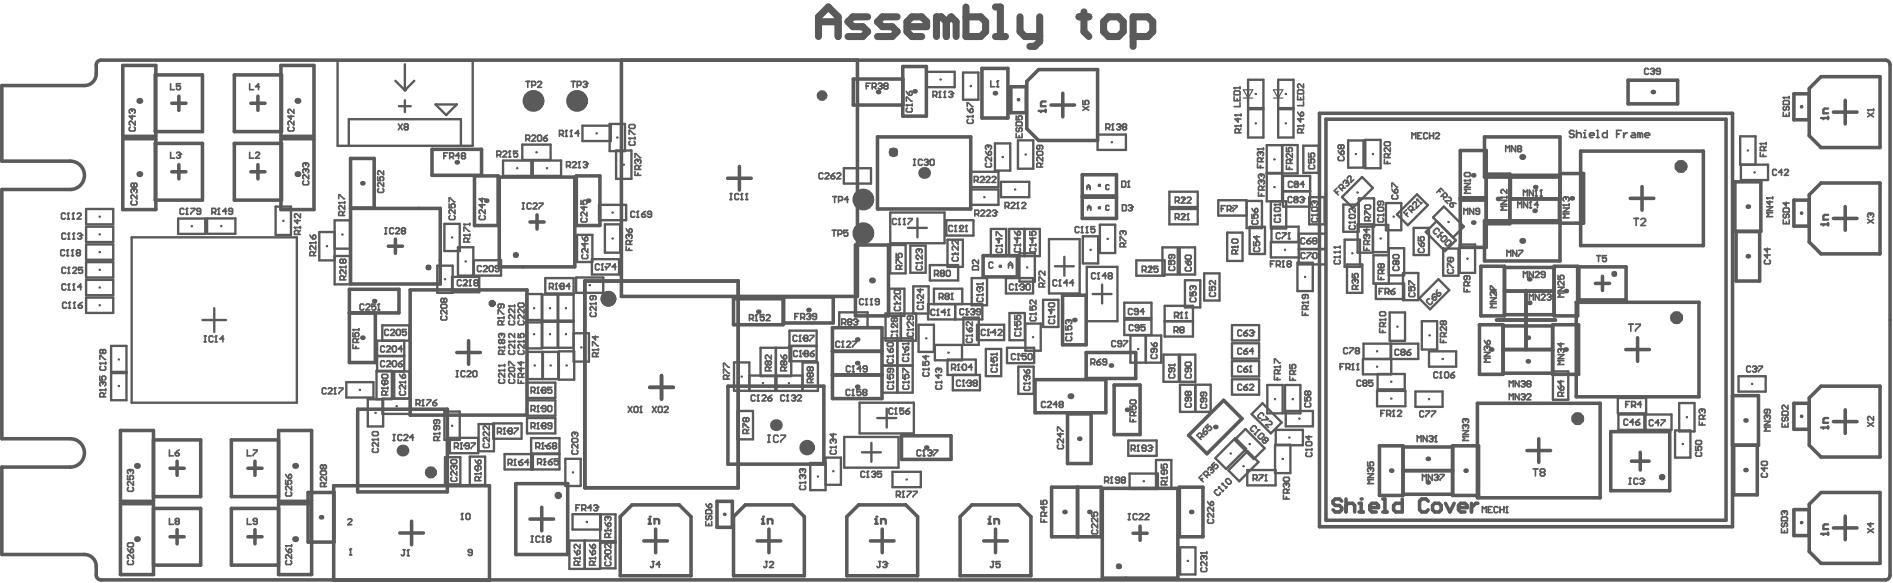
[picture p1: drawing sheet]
<svg xmlns="http://www.w3.org/2000/svg" width="267mm" height="82mm" viewBox="0 0 267 82" stroke-linecap="round" stroke-linejoin="round" font-family="sans-serif">
<g fill="none" stroke="#5a5a5a" stroke-width=".33">
<path d="M47.6 8.6v12M49.2 16.8v3.7M56.3 15h1.6M57.1 14.1v1.7M61.4 14.7l1.5 1.5M65 16.8v3.7M66.7 8.6v12M82.2 17.7v2.2M86 17.5h2.2v3.8h-2.2zM86.2 17.7v2.2M130.7 10.1v2.2M134.7 10.1v2.2"/>
<path d="M135.9 10.2h2.1v3.9h-2.1zM143.6 19.8v4M145.8 19.8v4M154.8 19v2.1M158.8 19v2.1M176.1 15.4h2.1v4h-2.1zM176.1 11.2h2.1v4h-2.1zM180.3 15.4h2.2v4h-2.2zM180.3 11.2h2.2v4h-2.2zM190.2 19.8v3.8M192.6 19.7h2.2v4h-2.2zM245.5 19.2v4"/>
<path d="M247.7 19.2v4M12.1 39.5h3.9v2.1h-3.9zM12.1 29.5h3.9v2.1h-3.9zM12.1 32h3.9v2.1h-3.9zM12.1 34.5h3.9v2.1h-3.9zM12.1 37h3.9v2.1h-3.9zM18.6 33.5v23.3M25.1 30.8h3.9v2.2h-3.9zM29.2 30.8v2.2M33.2 30.8v2.2M38.9 29.1h2.1v4h-2.1zM41.9 33.5v23.3"/>
<path d="M47.2 35.1h2.2v-4h-2.2v9h2.2v-4h-2.2M47.2 32.7h-2.2v4h2.2M61.7 37.5v3.8M62.7 31.6v3.8M64.6 34.9h2.2v4h-2.2zM64.9 31.6v3.8M66.9 36.7v2.2M67.6 39v2.2M71 22.6h4v2.2h-4zM73.7 20.4v2.2M75.2 22.6v2.2M76.9 39.2v2.2"/>
<path d="M77.7 20.4v2.2M79.2 22.6v2.2M80.9 39.2v2.2M81.3 39.1v2.2M81.4 33.1h2.2v3.8h-2.2zM83.5 36.5v2.2M84.5 28.9h3.8v2.1h-3.8zM85.1 39.1v2.2M85.3 31.6h2.2v4h-2.2zM86.9 21.2h2.2v4h-2.2zM87.3 36.5v2.2M119 23.7h3.9v2.2h-3.9z"/>
<path d="M125.6 34.5h2.2v4h-2.2zM125.6 30v4.3M128.1 32.1h2.7M128.4 34.6h2.2v3.9h-2.2zM129.4 30.8v2.7M131.2 37.4v2.1M133.3 30v4.3M133.5 31h3.8v2.2h-3.8zM133.7 33.8h2.1v3.8h-2.1zM135.2 37.4v2.1M136.9 24.2v2.2M136.9 26.7v2.2"/>
<path d="M137.1 39.2v3.8M139.2 39.2v3.8M139.8 32.3h2.2v3.8h-2.2zM140.4 20.2h2.1v3.9h-2.1zM140.9 24.2v2.2M140.9 26.7v2.2M141.2 25.6v2.2M141.9 39.2v2.2M142.4 32.3h2.1v3.8h-2.1zM143.8 35.7v4M145.2 25.6v2.2M145.7 39.2v2.2"/>
<path d="M146 35.7v4M146.7 32.3v3.8M148 33.7v7.7M148.8 37.5h2.7M150.2 36.2v2.7M152.3 33.7v7.7M152.8 33.3h2.1v3.8h-2.1zM153.3 37.6h4.3v7.7h-4.3zM155.2 31.7h2.1v4h-2.1zM160.3 36.7h4v2.2h-4zM164 34.9v3.8M165 27v2.2"/>
<path d="M165 29.5v2.1M166.2 34.9v3.8M166.4 34.9h2.2v3.8h-2.2zM167.2 39.5h2.1v3.8h-2.1zM169 27v2.2M169 29.5v2.1M169.9 38.5v3.9M173.1 32.8h2.2v4h-2.2zM175.9 28.2v4h2.1v-3.9h-2.1M176.3 32h2.2v3.8h-2.2zM179.3 34.1h4v2.2h-4zM179.3 28.4h2.2v3.8h-2.2z"/>
<path d="M179.4 34.1v-2.1h3.8v2.1M180.9 20.5v7.9M180.9 20.5h2.2v4h-2.2zM181 24.8h3.8v4.3h-3.8zM181 27h3.8M183 37h2.2v4h-2.2zM183.2 32.9v4.4M183.9 20.5v3.9M184.7 27.8v3.8M186 20.5v3.9M186.9 27.8v3.8M187 32.9v4.4"/>
<path d="M189.7 33.8h2.2v3.8h-2.2zM190 37.3v4M191.5 31.6v4M191.7 28v4.7h-2.2v-3.9h2.2M192.1 25l-2.8 2.8 1.6 1.5M193.7 31.7h2.2v3.8h-2.2M193.7 31.6v4M193.9 28v4M195.5 28.6h2.2v3.9h-2.2zM195.9 36h-2.1v4h4.3v2.2h-4v-2.2M195.9 38.8h2.2v-3.8h-2.2v5M197.1 30.2l1.5 1.6"/>
<path d="M197.9 38.5v3.8M199.4 32.1h2.2v3.9h-2.2zM199.9 27.4l1.5 1.5M200.1 38.5v3.8M202.9 39.4l1.6 1.5-2.8 2.7-1.5-1.5zM203.6 35v3.9M203.7 29.1l-1.5 1.5 3.2 3.3-1.6 1.5-2.7-2.7 1.6-1.5M208.1 34.5v4M245.6 23.2v2.2M249.4 23.2v2.2M12.1 42h3.9v2.1h-3.9zM15.7 48.8h2.1v7.6h-2.1z"/>
<path d="M15.7 52.6h2.1M15.7 52.4h2.1M28.6 45.1h3.3M30.2 43.5v3.3M48.9 53.9h3.8v2.1h-3.8zM53.1 56.3v-4h2.2v4h-3.4v3.8h2.2v-3.8M53.2 50.2h3.8M53.9 48v-2.1h3.9v2.1h-4.6v4.4h4.6v3.8M54 56.2h3.9v2.2h-3.9zM55.6 52.4v3.8M57 48v4.4M62.7 58v4"/>
<path d="M64.9 58v4M67.5 59.8h2.2v3.8h-2.2zM69.6 59.7v2.2M73.6 59.7v2.2M74.3 41.5h2.1v7.6h-2.1zM74.3 45.5h2.1M74.3 45.1h2.1M74.3 49.6h2.2v3.8h-2.2zM74.3 53.9v2.2M74.3 56.4v2.2M74.3 58.9v2.2M76.5 41.5v7.5"/>
<path d="M76.6 49.6v3.8M78.3 53.9v2.2M78.3 56.4v2.2M78.3 58.9v2.2M78.7 41.5v7.5M78.8 45.2h2.1M78.8 49.6v3.8M78.8 45.4h2.1M78.8 49.5h2.2v4h-2.2zM80.9 47h2.2v4h-2.2v-9.5h-2.1v7.5h2.1M103.5 51.1v4M104.1 57.9v4"/>
<path d="M105.7 51.1v4h3.8v-2.2h-3.8M106.2 57.9v4M107.3 49h2.2v4h-2.2zM109.4 52.9v2.2M111.4 48.8h3.8M111.4 46.6h3.8v4.3h-3.8zM111.6 49v4M113.2 51.1h2.2v4h-2.2zM118.4 44h4v2.2h-4zM121.3 56.8v4.3M124.4 47.7v7.7M125.1 58.9h1.3"/>
<path d="M125.1 57.6v2.7M125.4 40.7h2.2v3.8h-2.2zM126.6 47.7h2.2v7.7h-2.2zM126.6 51.5h2.2M127.1 44.2v3.8M128.8 44.2v-3.8h2.2v3.8h-6.1v3.8h4.4v-3.8M128.9 56.8v4.3M129.6 45.8v3.8M130.9 42.9v2.1M131.8 40.7h3.9v2.2h-3.9zM131.8 45.8v3.8M131.9 48.6h3.8v2.2h-3.8z"/>
<path d="M133.7 50.7h4v2.2h-4zM134.4 52.9v2.1M134.7 42.9v2.1M135.9 44.8v3.8M137.8 45.8v2.2M138.6 42.9v2.1M139.1 49.2h2.1v3.8h-2.1zM141.7 45.8v2.2M142.1 49v2.2M142.4 44.1h2.2v3.9h-2.2zM143.7 51.7v3.8M144.7 45.6v3.8"/>
<path d="M145.8 51.7v3.8M145.9 49v2.2M146.8 45.6v3.8M147.2 42.3h2.1v3.8h-2.1zM154.1 41.5h2.7M155.5 40.1v2.7M159.5 47.3h4.3v3.8h-4.3zM161.6 47.3v3.8M161.7 47.3v3.8M162.4 42.7v2.1M162.4 45.1v2.1M164.1 50v3.8"/>
<path d="M164.3 43.1v4.4M166.3 50v3.8M166.5 54.2h4.3v3.9h-4.3zM166.5 50h2.1v3.8h-2.1zM168.3 43.1v4.4M168.6 54.2v3.9M173.8 50.9h3.8v2.2h-3.8zM173.8 53.5h3.8v2.1h-3.8zM173.8 45.8h3.8v2.2h-3.8zM173.8 48.4h3.8v2.2h-3.8zM178.1 56.9l-1.5 1.5M180.8 59.6l-1.5 1.5"/>
<path d="M181 54.3v4M181.3 54.3h2.1v4h-2.1zM181.4 57.9h3.8v2.2h-3.8zM194.3 55.1h4v2.2h-4zM194.3 52.7h3.9v2.2h-3.9zM196 44.1h2.2v4h-2.2zM196.2 48.5v2.1M196.3 48.5v2.1M196.3 50.6v2.2M199.7 55.2h3.8v2.2h-3.8zM200.1 48.5v2.1M200.6 45.3h2.1v4h-2.1z"/>
<path d="M201.6 49.5h3.8v2.2h-3.8zM219.1 52.4v4M221.2 52.4v4M228.2 56.1h4v2.2h-4zM228.3 58.4h3.8v2.2h-3.8zM232 58.4v2.2M235.8 58.4v2.2M236.9 56.8h2.2v4h-2.2zM245.3 53v2.2M249.1 53v2.2M62.8 64.5v3.8M63.5 61.7v2.2"/>
<path d="M64.9 64.5v3.8M66.3 64.4h2.1v4h-2.1zM67.5 61.7v2.2M71.2 64h4v2.2h-4zM74.9 61.8v2.1M74.9 64v2.2M78.9 61.8v2.1M78.9 64v2.2M79.8 64.7h2.1v3.8h-2.1zM80.3 76.2h2.2v4h-2.2zM80.8 72.5v2.2M84.7 76.2v4"/>
<path d="M84.7 76.3h2.1M84.7 76.5h2.1M84.7 72.5h2.1v7.6h-2.1zM84.8 72.5v2.2M116.5 64.5v4.6h-2.2v-3.8h2.2M118.6 64.5v3.9M119.1 61.6v4.3M121.6 63.8h2.7M122.9 62.4v2.7M125.9 66.5h4v2.2h-4zM126.8 61.6v4.3M159.2 62.1h4v2.2h-4z"/>
<path d="M159.4 66.8h3.9v2.1h-3.9zM163.1 64.9v4M166.5 77.2h2.1v3.8h-2.1zM174.3 61.8l1.5 1.5-2.8 2.8M175.7 60.5l2.7 2.7-1.5 1.5-2.7-2.7zM176 66.3v2.1M176 63.6l1.5 1.5-2.7 2.7-1.5-1.5zM179.9 62.7h2.1v4h-2.1zM180 66.3v2.1M180 60.6h3.8v2.2h-3.8zM236.3 60.7h2.2v3.8h-2.2z"/>
</g>
<g fill="none" stroke="#5a5a5a" stroke-width=".5">
<path d="M.3 12.1v10.6M13.6 9.1v1.3M17.3 19.6h4.7v9.9h-4.7zM17.3 9.2h4.7v10h-4.7zM21.9 10.6h6.7v8h-6.7zM24.2 14.6h2M25.2 13.6v2M33.1 10.6v8M35.4 14.6h1M36.4 13.6v2M39.6 19.6h4.7v9.9h-4.7zM39.6 9.2v10"/>
<path d="M39.7 10.6v8M44.3 9.2v10M87.7 8.5v33.3M120.4 11.1v3.7M121 8.5v33.3M123.8 19.3v10.2M127.4 9.4h3.3v7h-3.3zM127.4 11.1v3.7M136.9 19.3v10.2M138.5 9.6h3.7v7h-3.7zM142.6 12.2v3.7M149.9 13.1v3.4"/>
<path d="M154.8 9.8v10M186.1 16v58.3M187.1 16.8v56.5M209.4 19.3v5.7M220.1 19.3v17.5M229.7 11.3v3.3M236.7 11.3v3.3M243.5 16.8v56.5M244.4 16v58.3M256.9 10.8l-1.7 1.7v6.6l1.7 1.7M260.3 14.1v3.4M265.2 10.8v10"/>
<path d="M.3 26.7v35.2M21.9 20.2h6.7v8h-6.7zM24.2 24.2h2M25.2 23.2v2M33.1 20.2v8M35.4 24.2h2M36.4 23.2v2M39.7 20.2v8M49.5 22.3h3.3v7h-3.3zM54.8 34.7h2M55.8 33.7v2M60.9 21.1v3.6"/>
<path d="M66.9 24.8h3.4v7h-3.4zM67.9 21.1v3.6M74.8 31.3h2M75.8 30.3v2M81.1 25v12.6M81.3 24.8v7M82.5 39.6v29.2M84.6 24.8v7M120.7 34.5v10M125.3 34.5v10M138.7 36h4.8v3h-4.8zM152.7 24.6h4.8v3h-4.8z"/>
<path d="M152.7 27.8h4.8v3h-4.8zM208.9 37.5h3.3v7h-3.3zM209.4 31.1v5.7M209.7 21.2v13.7M213 24.6v6.9M213.1 24.7v3.3M220 28v3.4M220.1 24.5h3.3v7h-3.3M222.6 37.5v7M222.7 37.6v4.7M223 21.3v13.3M229.4 37.6v4.7"/>
<path d="M230 28h1.6M231.6 26.3v3.3M240.3 21.3v13.3M244.7 25.6v7M244.9 32.6v7M248.2 32.6v7M248.4 25.6v7M256.9 25.8l-1.7 1.7v6.6l1.7 1.7M260.3 29.1v3.4M265.2 25.8v10M49.3 44.1h7v-3.3h-7v10.3h3.7v-7M49.5 40v-10.6h12.6v10.6"/>
<path d="M57.9 40.9v17.6M63.1 57.7v11.7M64.4 49.7h3.4M66.1 48v3.4M74.3 40.9v17.6M91.7 54.6h3.3M93.3 52.9v3.4M102.7 54.4v11M103.5 42.1v3.7M110.5 42.1v3.7M110.6 41.9v3.6M116.2 54.4v11"/>
<path d="M117.4 46.2v10M117.5 41.9v3.6M146 53.5v4.7M149.9 41.6v7M150.6 58.4v7M153.2 41.6v7M153.2 49.7v3.7M153.9 58.4v7M156 53.5v4.7M157.2 54.3v7M160.2 49.7v3.7M160.8 54.3v7"/>
<path d="M172.6 56.4l2.6 2.6M208.4 56.9v13.3M208.7 45.8h3.3v7h-3.3zM215.3 41v8.3M219 45.8v7M222.4 42.6v13.3M222.7 45.8v7M225.7 56.9v13.3M229.4 49.3h1.6M231 47.6v3.3M248.1 55.8v7M256.9 54.4l-1.7 1.7v6.7l1.7 1.6"/>
<path d="M260.3 57.8v3.3M265.2 54.4v10M.3 65.9v12.3M13.6 79.8v1.3M17 71h4.7v10h-4.7zM17 60.7h4.7v10h-4.7zM21.7 62h6.6v8h-6.6M21.7 71.7h6.6v8h-6.6M24 75.7h2M24 66h2M25 65v2M25 74.7v2"/>
<path d="M32.6 62v8M32.6 71.7v8M35 75.7h2M35 66h2M36 65v2M36 74.7v2M39.3 71h4.7v10h-4.7zM39.3 60.7h4.7v10h-4.7zM43.5 69.4h3.6v7h-3.6M47.1 68.5v13.3M56.4 75.1h3.3M58.1 73.5v3.3"/>
<path d="M69.1 68.5v13.3M72.8 68.2v10M76.4 71.5v3.3M80.1 68.2v10M89.2 71.2l-1.7 1.6v8.4M92.5 74.6v3.3M101.2 70.7h2.1v3.6h-2.1zM103.5 72.8v8.4M106.8 76.3h3.3M108.5 74.6v3.3M111.8 71.2l1.7 1.6v8.4M121.1 71.2l-1.6 1.6v8.4"/>
<path d="M127.2 61.4v3.4M127.8 71.2l1.7 1.6v8.4M134.2 61.4v3.4M137.1 71.2l-1.7 1.6v8.4M138.8 76.3h3.3M140.4 74.6v3.3M145.4 72.8v8.4M148.3 68.7v7M152 68.7h3.3v7h-3.3zM155.5 68.9v12.6M159.8 75.2h2M160.8 74.2v2"/>
<path d="M166.2 68.9v12.6M166.4 68.7h3.3v7h-3.3zM167.7 61.4l2.6 2.6M194.6 62.9h3.3v7h-3.3zM204.9 62.9v7M208.6 62.9v7M215.4 63.5h3.3M217.1 61.9v3.3M227.2 60.9v8.3M230.1 65h2.5M231.4 63.8v2.5M235.6 60.9v8.3"/>
<path d="M244.6 62.8v7M247.9 62.8v7M256.9 69.4l-1.7 1.7v6.7l1.7 1.6M260.3 72.8v3.3M265.2 69.4v10"/>
</g>
<path d="M175.4 12.7h1.3l-.6 1.1zM175.4 13.8h1.3M179.6 13.8h1.4M179.6 12.7h1.4l-.7 1.1z" fill="none" stroke="#5a5a5a" stroke-width=".17"/>
<circle cx="57.1" cy="12.7" r=".17" fill="#5a5a5a"/>
<g fill="none" stroke="#5a5a5a" stroke-width=".5">
<path d="M.3 12.1h11.6M14.2 8.5h251.8M33.1 18.6h6.6M33.1 10.6h6.6M36.4 14.6h1M39.6 9.2h4.7M39.6 19.2h4.7M120.4 14.8h7M120.4 11.1h7M123.8 19.3h13.1M142.6 12.2h2.2v3.7h-2.2M148.3 14.8h3.3"/>
<path d="M154.8 9.8h-8.3l-1.6 1.7v6.6l1.6 1.7h8.3M186.1 16h58.3M187.1 16.8h56.4M209.4 19.3h10.7M229.7 14.6h7M229.7 11.3h7M255.2 13.2h-2.1v3.7h2.1M256.9 10.8h8.3M258.6 15.8h3.4M266.6 9.1v72M.3 26.7h9.6M.3 22.7h9.6"/>
<path d="M33.1 28.2h6.6M33.1 20.2h6.6M60.9 21.1h7M60.9 24.7h7M81.1 25h-10.7v12.6h10.7M81.3 31.8h3.3M81.3 24.8h3.3M82.5 39.6h21.6v29.2h-21.6M102.6 25.1h3.4M104.3 23.5v3.3M120.7 34.5h4.6M123.8 29.5h13.1"/>
<path d="M206 27.9h3.7M206 28.2h3.7M209.4 25h10.7M209.4 36.8h10.7M209.4 31.1h10.7M209.7 21.2h-3.7v13.7h3.7M209.7 31.5h3.3M209.7 24.6h3.3M212.2 37.7h7M213 28h7.1M213 31.4h7M213.1 24.7h7"/>
<path d="M222.6 37.5h-3.4v7h3.4M222.7 37.6h6.7M223 34.6h17.3M223 21.3h17.3M225.1 40h2M226.1 39v2M231.6 28h1.7M244.7 25.6h3.7M244.7 32.6h3.7M244.9 39.6h3.3M255.2 28.2h-2.1v3.7h2.1M256.9 35.8h8.3"/>
<path d="M256.9 20.8h8.3M256.9 25.8h8.3M258.6 30.8h3.4M49.5 40h12.6M57.9 58.5h16.4M57.9 40.9h16.4M63.1 57.7h-12.6v11.7h12.6M87.7 41.8h33.3M102.7 54.4h13.5M103.5 42.1h7M103.5 45.8h7M110.6 45.5h6.9"/>
<path d="M110.6 41.9h6.9M117.4 46.2h7v10h-7M117.4 49.5h7M117.4 52.9h7M120.7 44.5h4.6M146 58.2h10M146 53.5h10M149.9 48.6h3.3M149.9 41.6h3.3M150.6 58.4h3.3M153.2 53.4h7M153.2 49.7h7"/>
<path d="M157.2 54.3h3.6M172.6 56.4l-4.9 5M175.2 59l-4.9 5M208.4 56.9h17.3M211.1 45.1h8.3M212 49.3h7M212 52.6h7M212 46h7M212.2 44.4h7M212.2 41h7M219 45.8h3.7M219 52.8h3.7"/>
<path d="M222.4 42.6h17.3v13.3h-17.3M222.7 42.3h6.7M231 49.3h1.7M244.4 55.8h3.7M255.2 56.9h-2.1v3.6h2.1M256.9 54.4h8.3M258.6 59.4h3.4M.3 78.2h11.6M.3 61.9h9.6M.3 65.9h9.6M32.6 79.7h6.7M32.6 71.7h6.7"/>
<path d="M32.6 70h6.7M32.6 62h6.7M43.5 69.4v7M47.1 68.5h22M72.8 78.2h7.3M72.8 68.2h7.3M74.8 73.2h3.3M89.2 71.2h6.6l1.7 1.6v8.4h-10M90.8 76.3h3.4M102.7 65.4h13.5M111.8 71.2h-6.7l-1.6 1.6M121.1 71.2h6.7"/>
<path d="M122.8 76.3h3.3M124.5 74.6v3.3M127.2 61.4h7M127.2 64.8h7M137.1 71.2h6.7l1.6 1.6M148.3 75.7h3.7M148.3 68.7h3.7M150.6 65.4h3.3M155.5 68.9h10.7M157.2 61.3h3.6M186.1 74.3h58.3M187.1 73.3h56.4"/>
<path d="M197.9 69.7h7M197.9 63h7M197.9 66.4h7M204.9 69.9h3.7M204.9 62.9h3.7M208.4 70.2h17.3M227.2 69.2h8.4M227.2 60.9h8.4M244.4 62.8h3.7M244.6 69.8h3.3M255.2 71.9h-2.1v3.6h2.1M256.9 79.4h8.3"/>
<path d="M256.9 69.4h8.3M256.9 64.4h8.3M258.6 74.4h3.4M14.2 81.8h251.8M47.1 81.8h22M103.5 81.2h10M119.5 81.2h10M135.4 81.2h10M155.5 81.5h10.7"/>
</g>
<g fill="none" stroke="#5a5a5a" stroke-width=".33">
<path d="M47.6 8.6h19.1M49.2 16.8h15.8M55.8 11.4l1.3 1.3M57.1 9.1v3.6M58.4 11.4l-1.3 1.3M61.4 14.7h3l-1.5 1.5M82.2 19.9h4M82.2 17.7h4M130.7 10.1h4M130.7 12.3h4M143.6 19.8h2.2M147.5 15.5v.3"/>
<path d="M147.5 15.6h-.6v.2M154.8 19h4M190.2 19.8h2.2v3.8h-2.2M245.5 19.2h2.2M18.6 33.5h23.3M29.2 33h4M29.2 30.8h4M47.6 20.6h19.1M61.7 37.5h2.2v3.8h-2.2M62.7 35.4h2.2M62.7 31.6h2.2M66.9 36.7h3.8v2.2h-3.8"/>
<path d="M67.6 39h-3.8v2.2h3.8M73.7 20.4h4M73.7 22.6h4M75.2 24.8h4M75.2 22.6h4M76.9 39.2h4M81.3 39.1h3.8M83.5 38.7h3.8M83.5 36.5h3.8M125.6 34.3h7.7M125.6 30h7.7M131.2 37.4h4"/>
<path d="M131.2 39.5h4M136.9 26.4h4M136.9 28.9h4M136.9 26.7h4M136.9 24.2h4M137.1 39.2h2.1M141.2 27.8h4M141.2 25.6h4M141.9 39.2h3.8M143.6 23.8h2.2M143.8 39.7h2.2M143.8 35.7h2.2"/>
<path d="M144.5 36.1h2.2M144.5 32.3h2.2M148 33.7h4.3M154.8 21.1h4M164 34.9h2.2M164 38.7h2.2M165 31.6h4M165 29.5h4M165 29.2h4M165 27h4M169.9 38.5h2.1v3.9h-2.1M175.9 28.2h-4v2.2h4"/>
<path d="M178.7 24.4h2.2M178.7 24.5h2.2M180.9 20.5h-2.2v7.9h2.2M183.2 37.3h3.8M183.2 35.1h3.8M183.2 32.9h3.8M183.9 24.4h2.1M183.9 20.5h2.1M184.7 31.6h2.2M184.7 27.8h2.2M190 37.3h2.2v4h-2.2M191.5 35.6h2.2"/>
<path d="M191.5 31.6h2.2M191.7 32h2.2M191.7 28h2.2M192.1 25l1.6 1.5-2.8 2.8M197.9 38.5h2.2M199.9 27.4l-2.8 2.8M201.4 28.9l-2.8 2.9M203.6 35h2.2v3.9h-2.2M203.7 29.1l2.8 2.8-1.5 1.6M208.1 34.5h-2.2v4h2.2M245.5 23.2h3.9M245.6 25.4h3.8"/>
<path d="M18.6 56.8h23.3M62.7 58h2.2M69.6 59.7h4M74.3 53.9h4M74.3 56.1h4M74.3 58.9h4M74.3 56.4h4M74.3 58.6h4M76.5 49h2.2M76.5 45.2h2.2M76.5 45.4h2.2M76.5 41.5h2.2"/>
<path d="M76.6 53.4h2.2M76.6 49.6h2.2M76.9 41.4h4M81.3 41.3h3.8M103.5 55.1h2.2M103.5 51.1h2.2M104.1 57.9h2.1M109.4 55.1h3.8M109.4 52.9h3.8M109.5 49h2.1M109.5 53h2.1M121.3 56.8h7.6"/>
<path d="M123.8 58.9h1.3M124.4 55.4h2.2M124.4 51.5h2.2M124.4 47.7h2.2M129.6 49.6h2.2M129.6 45.8h2.2M130.9 45h7.7M130.9 42.9h7.7M134.4 52.9h3.8v2.1h-3.8M135.9 44.8h2.2v3.8h-2.2M137.1 43h2.1M137.8 45.8h3.9"/>
<path d="M137.8 48h3.9M141.9 41.4h3.8M142.1 49h3.8M142.1 51.2h3.8M143.7 55.5h2.1M143.7 51.7h2.1M144.7 49.4h2.1M144.7 45.6h2.1M148 41.4h4.3M162.4 45.1h-3.8v2.1h3.8M162.4 42.7h-3.8v2.1h3.8M164.1 53.8h2.2"/>
<path d="M164.1 50h2.2M164.3 47.5h4M164.3 45.3h4M164.3 43.1h4M176.6 58.4l2.7 2.7M178.1 56.9l2.7 2.7M181 54.3h-2.2v4h2.2M196.2 48.5h-3.8v2.1M196.3 48.5h3.8M197.9 42.3h2.2M200.1 50.6h-7.8v2.2h4M219.1 56.4h2.1"/>
<path d="M219.1 52.4h2.1M232 58.4h3.8M245.3 55.2h3.8M245.3 53h3.8M62.7 62h2.2M62.8 68.3h2.1M62.8 64.5h2.1M63.5 63.9h4M63.5 61.7h4M69.6 61.9h4M74.3 61.1h4M74.9 66.2h4"/>
<path d="M74.9 64h4M74.9 61.8h4M74.9 63.9h4M80.8 74.7h4M80.8 72.5h4M82.5 76.2h2.2M104.1 61.9h2.1M116.5 68.4h2.1M116.5 64.5h2.1M119.1 61.6h7.7M119.1 65.9h7.7M121.3 61.1h7.6"/>
<path d="M163.1 64.9h2.1v4h-2.1M174.3 61.8l-2.9 2.8 1.6 1.5M176 68.4h4M176 66.3h4M232 60.6h3.8M82.5 80.2h2.2"/>
</g>
<g fill="none" stroke="#5a5a5a" stroke-width=".23">
<path d="M18.4 17.9l-.2 .2v.2l.2 .2h.5l.2-.2v-.2l-.2-.2M18.5 15.4h.1M18.5 15.4l-.3 .2v.2l.2 .2M18.5 15.4l.2 .2M18.7 15.6l.1-.2 .3 .2v.2l-.2 .2M18.7 16.3v.5l-.5-.4h.9M18.7 15.6v.1M19.1 17.1v.5l-.6-.5-.3 .1v.3l.2 .1M40.8 17.9l-.2 .2v.2l.2 .2h.5l.2-.2v-.2l-.2-.2M41 16.3v.5l-.4-.4h.9M41.5 17.1v.5l-.6-.5-.3 .1v.3l.2 .1M41.5 15.4v.6l-.6-.6-.3 .2v.2l.2 .2"/>
<path d="M127.9 14.8h.1M127.9 14.3v-.6h.1l.5 .6h.2M127.9 14.8h.8M127.9 14.8l.1 .2M127.9 12.9l.4 .5M128 15.2l-.1 .2v.3l.1 .1h.5l.2-.1v-.3l-.2-.2M128.4 12.9l.3 .1v.3l-.2 .1h-.2v-.4zM128.7 14.7v.3M136.4 16.4h.1M136.4 15v-.5h.2l.5 .5h.2M136.4 16.4h.9M136.4 16.4l.2 .2"/>
<path d="M136.4 15.3l.5 .6M136.6 16.8l-.2 .2v.3l.2 .1h.5l.2-.1v-.3l-.2-.2M137 15.3l.3 .1v.3l-.2 .2h-.2v-.5zM137.3 16.3v.3M24.1 21.5v.8h.5M24.9 21.6l.1-.1h.3l.2 .2M25.2 21.9h.1M25.3 21.9l.2 .1-.2 .3h-.3l-.1-.1M25.5 21.7h.1M25.5 21.7l-.2 .2M26 29.5l-.2-.1h-.3l-.1 .1v.6l.1 .1h.3l.2-.1M26.2 30.2h.3"/>
<path d="M26.4 29.4h.1M26.4 29.4v.8M26.4 29.4l-.2 .1M26.9 29.4h.6v.1l-.6 .6v.1M28.3 29.8h-.4l-.1-.1 .1-.3h.3l.1 .1v.6l-.1 .1h-.3l-.1-.1M43.7 34.2h.1M43.7 34.2h.8M43.7 34.2l.2 .2M43.7 33.1l.4 .6M44.3 36v-.4l-.2-.1h-.2l-.2 .1v.4h.8M44.3 33.1l.2 .2v.2l-.1 .2h-.3v-.4zM44.5 34.7v.5l-.5-.5-.3 .1v.3l.2 .1"/>
<path d="M44.5 35.5l-.2 .3M44.5 34.1v.3M47.8 28.6h.1M47.8 28v-.5h.1l.6 .5h.1M47.8 28.6h.8M47.8 28.6l.1 .1M48.3 30.4v-.4l-.1-.2h-.3l-.1 .2v.4h.8M48.6 29v.5l-.5-.5-.3 .1v.3l.1 .1M48.6 29.8l-.3 .3M48.6 28.4v.3M67.7 30.4l-.1 .1v.3l.1 .2h.6l.1-.2v-.3l-.1-.1M68 27.9v.6l-.4-.5h.8"/>
<path d="M68 28.7v.6l-.4-.4h.8M68.4 29.6v.5l-.5-.5h-.2l-.1 .1v.3l.1 .1M73.7 28.6h.3M73.7 29.5h.3M73.8 28.6v.9M74.9 28.8l-.1-.2h-.3l-.1 .2v.5l.1 .2h.3l.1-.2M75.2 28.8l.1-.2h.3l.2 .2v.1l-.6 .6h.6M76 28.6h.6v.2l-.6 .5v.2M79.9 23.4h.4l.2-.2v-.3l-.2-.1h-.4v.8M80.2 23.4l.3 .2M80.8 22.9l.1-.1h.3l.1 .1v.2l-.5 .5h.5M81.6 23.6h.3"/>
<path d="M81.7 22.8h.1M81.7 22.8v.8M81.7 22.8l-.1 .1M82 28.2v.6h.4l-.2-.3 .2-.3h.3l.1 .2v.3l-.1 .1M82.1 33.4l.4 .6M82.1 30.7l-.1 .2v.3l.1 .1h.6l.1-.1v-.3l-.1-.2M82.2 35.9l-.1 .1v.3l.1 .2h.6l.1-.2v-.3l-.1-.1M82.3 22.9l.1-.1h.3l.1 .3M82.4 29.1v.5l-.4-.4h.8M82.5 34.2v.6l-.4-.4h.8M82.6 23.2h.1M82.6 33.4l.3 .1v.3l-.1 .2h-.3v-.5z"/>
<path d="M82.7 23.2l.1 .2-.1 .2h-.3l-.1-.1M82.8 29.9v.6l-.6-.6-.2 .1v.3l.1 .2M82.8 23.1h.1M82.8 23.1l-.1 .1M82.9 35.1v.5l-.5-.5-.3 .1v.3l.1 .1M89.6 22.2v-.5h.1l.6 .5h.1M89.6 24.2v.5h.8M89.9 22.5h.1M89.9 22.5l-.3 .1v.3l.1 .2M89.9 22.5l.1 .1M90 22.6v.2M90 24.4v.3"/>
<path d="M90 22.6l.1-.1 .3 .1v.3l-.1 .2M90.1 23.9v-.4l-.1-.2h-.3l-.1 .2v.4h.8M90.4 23.3l-.3 .3M126.4 35.7v.6h.4l-.1-.3 .1-.3h.3l.2 .2v.3l-.2 .1M126.4 37.1v-.5h.2l.5 .5h.2M127 38v-.5l-.2-.1h-.2l-.2 .1v.5h.9M127.3 37.4l-.3 .3M129.3 37.1h.1M129.3 37.1h.8M129.3 37.1l.1 .1M129.4 37.5l-.1 .1v.3l.1 .1h.5l.2-.1v-.3l-.2-.1M129.5 35.1h.1"/>
<path d="M129.5 35.1l-.2 .2v.2l.1 .2M129.5 35.1l.2 .2M129.7 35.3l.1-.2 .3 .2v.2l-.2 .2M129.7 35.3v.1M130.1 36v.5l-.6-.5-.2 .1v.3l.1 .1M130.1 36.9v.3M131.8 38.7h.5l.1-.2v-.2l-.1-.2h-.5v.9M132.1 38.7l.3 .3M132.8 38.5l-.1-.1 .1-.3h.3l.1 .2-.1 .2M132.8 38.5l-.1 .2 .1 .3h.3l.1-.2-.1-.3M132.8 38.5h.3M133.6 38.1h.3l.2 .2v.5l-.2 .2h-.3l-.1-.2v-.5z"/>
<path d="M134.3 35.8h.1M134.3 35.8h.9M134.3 35.8l.2 .2M134.5 36.2l-.2 .2v.3l.2 .1h.5l.2-.1v-.3l-.2-.2M135.2 33.9v.5l-.6-.5h-.1l-.2 .1v.3l.2 .1M135.2 34.7v.6l-.6-.6-.3 .2v.2l.2 .2M135.2 35.7v.3M139 21.3l.4 .6M139.2 23l-.2 .1v.3l.2 .2h.5l.2-.2v-.3l-.2-.1M139.3 20.5h.1M139.3 20.5l-.3 .1v.3l.2 .2M139.3 20.5l.1 .1"/>
<path d="M139.4 20.6l.2-.1 .3 .1v.3l-.2 .2M139.4 20.6v.2M139.6 21.3l.3 .2v.2l-.2 .2h-.3v-.4zM139.9 22.2v.5l-.6-.5h-.1l-.2 .1v.3l.2 .1M140.1 37.1l-.2-.1h-.2l-.2 .1v.6l.2 .1h.2l.2-.1M141.8 29.1h.4l.1-.1v-.3l-.1-.2h-.4v.9M142.1 29.1l.2 .3M142.3 37.8v-.6l.3-.2 .2 .2v.6M142.3 37.4h.5M142.6 28.7l.2-.2h.2l.2 .2v.1l-.6 .6h.6M143.5 29.4h.2M143.6 28.5h.1"/>
<path d="M143.6 28.5v.9M143.6 28.5l-.1 .2M144.1 28.7l.2-.2h.3l.1 .2v.1l-.6 .6h.6M146.4 21.3h.6l.1 .2v.2l-.1 .2h-.6l-.1-.2v-.2zM146.7 20.5v.4l-.2 .2-.2-.2v-.3l.1-.1h.6l.1 .1v.3l-.1 .2M146.8 23.6v-.5l-.1-.1h-.3l-.1 .1v.5h.8M147.1 22.2v.5l-.6-.5h-.1l-.1 .1v.3l.1 .1M147.1 23l-.3 .3M14.1 51.2h.1M14.1 50.7v-.6h.1l.6 .6h.1M14.1 51.2h.8M14.1 51.2l.1 .2"/>
<path d="M14.2 51.6l-.1 .2v.3l.1 .1h.6l.1-.1v-.3l-.1-.2M14.5 49.4l-.1-.1-.3 .1v.3l.1 .1 .3-.1M14.5 49.4l.1-.1 .3 .1v.3l-.1 .1-.3-.1M14.5 49.4v.3M14.9 51.1v.3M46 54.8l-.1-.1h-.3l-.1 .1v.6l.1 .1h.3l.1-.1M46.3 54.8l.1-.1h.3l.1 .1v.2l-.5 .5h.5M47.1 55.5h.3M47.3 54.7h.1M47.3 54.7v.8M47.3 54.7l-.2 .1M47.8 54.7h.6v.1l-.6 .6v.1"/>
<path d="M51.3 43l-.1-.1h-.3l-.1 .1v.6l.1 .1h.3l.1-.1M51.6 43l.2-.1h.2l.2 .1v.1l-.6 .6h.6M53 42.9h-.5v.4l.4-.2 .1 .2v.3l-.1 .1h-.3l-.1-.1M53.3 43.7h.3M53.4 42.9h.1M53.4 42.9l-.1 .1M53.4 42.9v.8M54.3 48.9l-.2-.1h-.3l-.1 .1v.6l.1 .1h.3l.2-.1M54.3 51l-.2-.1h-.3l-.1 .1v.6l.1 .1h.3l.2-.1M54.5 48.9l.2-.1h.2l.2 .1v.2l-.6 .5h.6M54.5 51l.2-.1h.2l.2 .1v.1l-.6 .6h.6M55.5 48.8h.3l.1 .1v.6l-.1 .1h-.3l-.1-.1v-.6z"/>
<path d="M55.5 50.9h.3l.1 .1v.6l-.1 .1h-.3l-.1-.1v-.6zM56.2 51.3h.4l.2 .3-.2 .1h-.3l-.1-.1zM56.8 49.2h-.6l.4-.4v.8M56.8 50.9l-.6 .4M58.7 56.9h.4l.2-.1v-.3l-.2-.1h-.4v.8M59 56.9l.3 .3M59.5 57.2h.3M59.7 56.4h.1M59.7 56.4l-.2 .1M59.7 56.4v.8M60.2 56.4h.6v.1l-.6 .6v.1M61.1 56.8h.4l.1 .3-.1 .1h-.3l-.1-.1z"/>
<path d="M61.6 56.4l-.5 .4M62.3 44.6l-.1 .1v.3l.1 .1h.6l.1-.1v-.3l-.1-.1M62.3 42.9h.6l.1 .1v.3l-.1 .2h-.6l-.1-.2v-.3zM62.6 42.2l-.1-.1-.3 .1v.3l.1 .1 .3-.1M62.6 42.2l.1-.1 .3 .1v.3l-.1 .1-.3-.1M62.6 42.2v.3M63 43.7v.6l-.5-.6-.3 .2v.2l.1 .2M71.8 48.1h.1M71.8 43.2h.1M71.8 43.2h.8M71.8 48.1h.8M71.8 48.1l.1 .2"/>
<path d="M71.8 43.2l.1 .1M71.9 49.4l-.1 .1v.3l.1 .1h.6l.1-.1v-.3l-.1-.1M71.9 45.2l-.1 .2v.2l.1 .2h.6l.1-.2v-.2l-.1-.2M72.6 47v.6l-.6-.6h-.1l-.1 .2v.3l.1 .1M72.6 43.6v.5l-.6-.5h-.1l-.1 .1v.3l.1 .1M72.6 44.4v.6l-.6-.6h-.1l-.1 .1v.3l.1 .2M72.6 48.6v.5l-.6-.5-.2 .1v.3l.1 .1M72.6 43v.3M72.6 48v.3M73.1 48.1h.1M73.1 48.1h.8M73.1 47v.6h.4l-.1-.4 .1-.2h.3l.1 .2v.3l-.1 .1"/>
<path d="M73.1 48.1l.1 .2M73.2 49.4l-.1 .1v.3l.1 .1h.6l.1-.1v-.3l-.1-.1M73.2 42.7h.6l.1 .2v.3l-.1 .1h-.6l-.1-.1v-.3zM73.2 45.2l-.1 .2v.2l.1 .2h.6l.1-.2v-.2l-.1-.2M73.9 48.6v.5l-.5-.5h-.2l-.1 .1v.3l.1 .1M73.9 43.6v.5l-.5-.5h-.2l-.1 .1v.3l.1 .1M73.9 44.4v.6l-.5-.6h-.2l-.1 .1v.3l.1 .2M73.9 48v.3M88.6 57.3l.6 .8M89.2 57.3l-.6 .8M89.6 57.3h.3l.1 .2v.5l-.1 .1h-.3l-.2-.1v-.5zM90.3 58.1h.3"/>
<path d="M90.4 57.3h.1M90.4 57.3v.8M90.4 57.3l-.1 .2M92 57.3l.6 .8M92.6 57.3l-.6 .8M93 57.3h.3l.1 .2v.5l-.1 .1h-.3l-.1-.1v-.5zM93.7 57.5l.1-.2h.3l.1 .2v.1l-.5 .5h.5M105.7 44.9h.4l.2-.1v-.3l-.2-.1h-.4v.8M106 44.9l.3 .3M106.5 55.8l-.1-.1h-.3l-.1 .1v.6l.1 .1h.3l.1-.1M106.6 45.2h.2M106.7 44.4h.1"/>
<path d="M106.7 44.4l-.1 .1M106.7 44.4v.8M106.8 56.5h.3M106.9 55.7h.1M106.9 55.7v.8M106.9 55.7l-.1 .1M107.5 55.8l.1-.1h.3l.2 .1v.2l-.6 .5h.6M107.8 44.4h-.5v.4l.2-.2 .3 .2v.3l-.1 .1h-.3l-.1-.1M108.1 44.5l.1-.1h.3l.1 .1v.1l-.5 .6h.5M108.3 56.1h.5l.1 .3-.1 .1h-.3l-.2-.1zM108.4 51l-.1-.1-.3 .1v.3l.1 .1 .3-.1M108.4 51l.1-.1 .3 .1v.3l-.1 .1-.3-.1"/>
<path d="M108.4 51v.3M108.5 52.3v-.4l-.1-.2h-.3l-.1 .2v.4h.8M108.8 50.1v.5l-.5-.5-.3 .1v.3l.1 .1M108.8 51.7l-.3 .3M108.9 55.7l-.6 .4M112.1 44.6h.3M112.4 47.4l-.1-.1h-.3l-.1 .1v.6l.1 .1h.3l.1-.1M112.5 49.6l-.1-.2h-.3l-.1 .2v.5l.1 .2h.3l.1-.2M112.7 44.2h-.6v.8M112.7 48.1h.3M112.8 50.3h.3M112.9 47.3h.1"/>
<path d="M112.9 47.3v.8M112.9 47.3l-.2 .1M112.9 49.4h.1M112.9 49.4v.9M112.9 49.4l-.1 .2M113 44.8h.4l.1-.2v-.2l-.1-.2h-.4v.8M113.2 44.8l.3 .2M113.6 47.7l-.2-.1 .2-.3h.2l.2 .1-.2 .3M113.6 47.7l-.2 .1 .2 .3h.2l.2-.1-.2-.3M113.6 47.7h.2M113.6 49.9h.3M113.6 49.9l-.1-.2 .1-.3h.3l.1 .2-.1 .3"/>
<path d="M113.6 49.9l-.1 .1 .1 .3h.3l.1-.2-.1-.2M113.8 44.4l.1-.2h.3l.2 .3M114.1 44.6h.1M114.2 44.6l.2 .2-.2 .2h-.3l-.1-.1M114.2 47.3h.6v.1l-.6 .6v.1M114.3 49.9h.4l.2 .2-.2 .2h-.2l-.2-.2zM114.4 44.5h.1M114.4 44.5l-.2 .1M114.9 49.4l-.6 .5M115.2 44.6h-.4l-.2-.1 .2-.3h.2l.2 .2v.5l-.2 .1h-.2l-.2-.1M118.8 45.5h.4l.1-.1v-.3l-.1-.1h-.4v.8M119 45.5l.3 .3"/>
<path d="M119.7 45.4l-.1-.1 .1-.3h.3l.1 .1-.1 .3M119.7 45.4l-.1 .1 .1 .3h.3l.1-.1-.1-.3M119.7 45.4h.3M119.9 55.1l-.1-.2h-.3l-.1 .2v.5l.1 .2h.3l.1-.2M120 51.7l-.2-.1h-.3l-.1 .1v.6l.1 .1h.3l.2-.1M120.2 55.8h.3M120.2 52.4h.3M120.3 54.9h.1M120.3 54.9v.9M120.3 54.9l-.1 .2M120.4 51.6h.1M120.4 51.6v.8"/>
<path d="M120.4 51.6l-.2 .1M120.4 45.1l.2-.1h.2l.2 .3M120.7 45.4h.1M120.8 45.4l.2 .1-.2 .3h-.2l-.2-.1M121 45.3h.1M121 45.3l-.2 .1M121.4 54.9h-.5v.4l.4-.1 .1 .1v.3l-.1 .2h-.3l-.1-.2M121.5 52h-.6l.4-.4v.8M121.8 42.3l-.1-.2h-.3l-.1 .2v.5l.1 .2h.3l.1-.2M121.9 55.3l-.2 .2 .2 .3h.2l.2-.2-.2-.3M121.9 55.3l-.2-.1 .2-.3h.2l.2 .2-.2 .2M121.9 55.3h.2"/>
<path d="M122.1 43h.3M122.2 42.1h.1M122.2 42.1v.9M122.2 42.1l-.1 .2M122.3 52h-.4l-.1-.1 .1-.3h.3l.1 .1v.6l-.1 .1h-.3l-.1-.1M122.8 43h.3M122.9 42.1h.1M122.9 42.1v.9M122.9 42.1l-.1 .2M124 42.5h-.4l-.1-.1 .1-.3h.3l.1 .2v.5l-.1 .2h-.3l-.1-.2M125.2 50.2h.1M125.2 50.2h.8"/>
<path d="M125.2 50.2l.1 .2M125.2 49.1l.4 .6M125.3 50.6l-.1 .2v.3l.1 .1h.6l.1-.1v-.3l-.1-.2M125.3 48.3h.6l.1 .1v.3l-.1 .1h-.6l-.1-.1v-.3zM125.7 49.1l.3 .2v.2l-.1 .2h-.3v-.4zM126 50.1v.3M126.2 42.8h.1M126.2 42.8h.8M126.2 42.8l.1 .2M126.3 40.9h.6l.1 .1v.3l-.1 .1h-.6l-.1-.1v-.3zM126.3 43.2l-.1 .2v.2l.1 .2h.6l.1-.2v-.2l-.1-.2M127 41.7v.6l-.5-.6h-.2l-.1 .1v.3l.1 .2"/>
<path d="M127 42.7v.3M127.3 50h.1M127.3 48.5h.1M127.3 50h.9M127.3 50l.2 .1M127.3 48.9l.5 .5M127.3 48.5h.9M127.3 48.5l.2 .1M127.5 50.4l-.2 .1v.3l.2 .1h.5l.2-.1v-.3l-.2-.1M127.9 48.9l.3 .1v.3l-.2 .1h-.2v-.4zM128.2 48.3v.3M128.2 49.8v.3"/>
<path d="M129.4 42.7h.1M129.4 42.7h.9M129.4 42.7l.2 .1M129.6 43.1l-.2 .1v.3l.2 .1h.5l.2-.1v-.3l-.2-.1M129.8 40.7v.6l-.4-.5h.9M130.3 41.5v.6l-.6-.6-.3 .2v.3l.2 .1M130.3 42.5v.3M132.5 41.9h.4l.2-.1v-.3l-.2-.1h-.4v.8M132.8 41.9l.3 .3M133.5 41.8l-.2 .1 .2 .3h.3l.1-.1-.1-.3M133.5 41.8l-.2-.1 .2-.3h.3l.1 .1-.1 .3M133.5 41.8h.3"/>
<path d="M134.2 42.2h.2M134.3 51.9h.4l.1-.1v-.3l-.1-.1h-.4v.8M134.3 41.4h.1M134.3 41.4v.8M134.3 41.4l-.1 .1M134.5 51.9l.3 .3M135.1 52.2h.3M135.2 51.4h.1M135.2 51.4l-.1 .1M135.2 51.4v.8M135.5 53.8l-.1-.2h-.3l-.2 .2v.5l.2 .1h.3l.1-.1M135.8 54.4h.3"/>
<path d="M135.9 51.4h.3l.1 .1v.6l-.1 .1h-.3l-.1-.1v-.6zM135.9 53.6h.1M135.9 53.6v.8M135.9 53.6l-.1 .2M136.5 53.8l.1-.2h.3l.1 .3M136.8 54h.1M136.9 54l.1 .2-.1 .2h-.3l-.1-.1M137 53.9h.1M137 53.9l-.1 .1M137.2 51.8h-.6l.4-.4v.8M137.4 54l-.1-.1 .1-.3h.3l.2 .2-.2 .2M137.4 54l-.1 .2 .1 .2h.3l.2-.1-.2-.3"/>
<path d="M137.4 54h.3M139 46.6l-.1-.1h-.3l-.2 .1v.5l.2 .2h.3l.1-.2M139.3 47.3h.3M139.4 46.5h.1M139.4 46.5v.8M139.4 46.5l-.1 .1M139.8 51.5h.1M139.8 50h.1M139.8 50h.9M139.8 50.4v.5h.4l-.1-.3 .1-.2h.3l.2 .1v.3l-.2 .1M139.8 51.5h.9M139.8 51.5l.2 .1"/>
<path d="M139.8 50l.2 .1M140 51.9l-.2 .1v.3l.2 .1h.5l.2-.1v-.3l-.2-.1M140.5 46.9h-.5l.4-.4v.8M140.7 49.8v.3M140.7 51.3v.3M140.8 46.6l.1-.1h.3l.2 .1v.1l-.6 .6h.6M145.3 44.3h.1M145.3 43.2v.5h.4l-.1-.3 .1-.2h.3l.1 .1v.3l-.1 .1M145.3 44.3h.8M145.3 44.3l.2 .1M145.5 44.7l-.2 .1v.3l.2 .1h.5l.1-.1v-.3l-.1-.1M146.1 42.3v.6l-.5-.6-.3 .2v.2l.2 .2"/>
<path d="M146.1 44.1v.3M147.5 56.8l-.1-.2h-.3l-.2 .2v.5l.2 .1h.3l.1-.1M147.8 56.8l.1-.2h.3l.1 .2v.1l-.5 .5h.5M147.9 44.6h.1M147.9 44.6h.9M147.9 44.6l.2 .2M148.1 42.7h.5l.2 .1v.3l-.2 .2h-.5l-.2-.2v-.3zM148.1 45.1l-.2 .1v.3l.2 .1h.5l.2-.1v-.3l-.2-.1M148.3 43.5v.6l-.4-.4h.9M148.8 44.5v.3M149.2 57h-.6l.4-.4v.8M149.6 57l-.2-.1 .2-.3h.2l.2 .2-.2 .2"/>
<path d="M149.6 57l-.2 .2 .2 .2h.2l.2-.1-.2-.3M149.6 57h.2M18 76.7l.1-.2h.6l.1 .2v.3l-.1 .1h-.6l-.1-.1zM18 77.4l.4 .5M18.1 79l-.1 .2v.3l.1 .1h.6l.1-.1v-.3l-.1-.2M18.5 77.4l.3 .1v.3l-.1 .1h-.3v-.4zM18.8 78.2v.6l-.5-.6-.3 .1v.3l.1 .2M23.9 63.4v.9h.6M24.7 63.9h.4l.2 .2-.2 .2h-.2l-.2-.2zM25.3 63.4l-.6 .5M34.9 63.4v.9h.5M35.7 63.4h.6v.2l-.6 .5v.2"/>
<path d="M40.3 77h.1M40.3 67.7v.6h.4l-.1-.4 .1-.2h.3l.1 .2v.2l-.1 .2M40.3 77.4l.4 .5M40.3 77h.8M40.3 77l.1 .1M40.3 66.9l.4 .5M40.4 79l-.1 .2v.3l.1 .1h.6l.1-.1v-.3l-.1-.2M40.4 69.4l-.1 .1v.3l.1 .1h.6l.1-.1v-.3l-.1-.1M40.9 77.4l.2 .1v.3l-.1 .1h-.3v-.4zM40.9 66.9l.2 .1v.3l-.1 .1h-.3v-.4zM41.1 78.2v.6l-.5-.6-.3 .1v.3l.1 .2M41.1 68.5v.6l-.5-.6-.3 .2v.3l.1 .1"/>
<path d="M41.1 76.8v.3M49.3 78.2h.3M49.5 77.4h.1M49.5 77.4v.8M49.5 77.4l-.2 .1M52.5 62h.1M52.5 62h.9M52.5 62l.2 .1M52.7 63.2l-.2 .2v.2l.2 .2h.5l.2-.2v-.2l-.2-.2M52.7 60.9h.5l.2 .1v.3l-.2 .1h-.5l-.2-.1v-.3zM53.4 62.4v.5l-.6-.5-.3 .1v.3l.2 .1M53.4 61.8v.3"/>
<path d="M64.1 63h.4l.2-.1v-.3l-.2-.2h-.4v.9M64.4 63l.3 .3M64.9 63.3h.3M65.1 62.4h.1M65.1 62.4l-.2 .2M65.1 62.4v.9M66.2 62.9h-.4l-.2-.2 .2-.3h.2l.2 .2v.5l-.2 .2h-.2l-.2-.2M66.5 62.4h.5v.2l-.5 .5v.2M66.6 77.9h-.4l-.1-.1 .1-.3h.3l.1 .1v.6l-.1 .1h-.3l-.1-.1M68.3 62.6l-.1 .1v.3l.1 .1h.6l.1-.1v-.3l-.1-.1M69 60.9v.5l-.5-.5-.3 .1v.3l.1 .1M69 60.1v.5l-.5-.5-.3 .1v.3l.1 .1"/>
<path d="M69 61.7v.6l-.5-.6-.3 .2v.2l.1 .2M71.7 65.3h.4l.1-.1v-.3l-.1-.1h-.4v.8M72 65.3l.2 .3M72.5 65.6h.3M72.7 64.8h.1M72.7 64.8l-.2 .1M72.7 64.8v.8M73.2 65.2h.4l.2 .3-.2 .1h-.3l-.1-.1zM73.8 64.8l-.6 .4M74.6 65.2h-.6l.5-.4v.8M80.8 61.8h.6l.1 .1v.3l-.1 .2h-.6l-.1-.2v-.3zM80.8 63.5l-.1 .1v.3l.1 .1h.6l.1-.1v-.3l-.1-.1"/>
<path d="M81 61h.1M81 61l-.3 .1v.3l.1 .1M81 61l.1 .1M81 78.7h.1M81 77.6l.4 .6M81 78.7l.1 .1M81 78.7h.8M81.1 61.1l.1-.1 .3 .1v.3l-.1 .1M81.1 61.1v.1M81.5 62.6v.6l-.5-.6-.3 .2v.3l.1 .1M81.6 79.7v-.4l-.2-.2h-.3l-.1 .2v.4h.8M81.6 77.6l.2 .1v.3l-.1 .2h-.3v-.5z"/>
<path d="M81.8 76.8v.5l-.5-.5-.3 .1v.3l.1 .1M81.8 79.1l-.2 .3M81.8 78.6v.2M85.5 79.2l-.2 .1v.3l.2 .2h.5l.2-.2v-.3l-.2-.1M85.5 77.5h.5l.2 .2v.3l-.2 .1h-.5l-.2-.1v-.3zM86.2 76.7v.6l-.6-.6-.3 .1v.3l.2 .2M86.2 78.4v.5l-.6-.5-.3 .1v.3l.2 .1M108.3 62.4h.3M108.3 61.4h.3M108.5 61.4v1M109.8 61.5l-.2-.1h-.3l-.2 .1v.7l.2 .2h.3l.2-.2M110.1 61.4h.7v.1l-.7 .7v.2"/>
<path d="M126.5 69.8h.4l.1-.1v-.3l-.1-.1h-.4v.8M126.7 69.8l.3 .3M127.3 70.1h.3M127.4 69.3h.1M127.4 69.3l-.1 .1M127.4 69.3v.8M128 69.3h.5v.1l-.5 .6v.1M128.8 69.3h.6v.1l-.6 .6v.1M149.2 60.8v-.6h.1l.6 .6h.1M149.3 62.7l-.1 .2v.2l.1 .2h.6l.1-.2v-.2l-.1-.2M149.6 61.1v.5l-.4-.4h.8M150 61.9v.5l-.5-.5-.3 .1v.3l.1 .1"/>
</g>
<circle cx="146.5" cy="15.6" r=".17" fill="#5a5a5a"/>
<path d="M147.5 14.3h-.5l-.1 .2v.5h.6M257.9 75.1v.3M257.9 75.3h-.7v.1" fill="none" stroke="#5a5a5a" stroke-width=".33"/>
<g fill="none" stroke="#5a5a5a" stroke-width=".23">
<path d="M152.8 15l.8 .6M152.8 14.2v.5h.4l-.2-.3 .2-.2h.3l.1 .1v.3l-.1 .1M153.6 15l-.8 .6M174.2 17.8h.1M174.2 16.2h.1M174.2 17.8l.2 .1M174.2 17.8h.9M174.2 16.2h.9M174.2 16.2l.2 .2M174.7 16.6v.6l-.5-.4h.9M174.8 18.7v-.4l-.1-.1h-.3l-.2 .1v.4h.9M175.1 18.2l-.3 .2"/>
<path d="M175.1 16.1v.3M175.1 17.6v.3M183.1 17.8h.1M183.1 17.8h.8M183.1 17.8l.1 .1M183.1 15.8l.4 .6M183.5 16.6v.6l-.4-.4h.8M183.6 18.7v-.4l-.1-.1h-.3l-.1 .1v.4h.8M183.6 15.8l.3 .1v.3l-.1 .2h-.3v-.5zM183.9 18.2l-.3 .2M183.9 17.6v.3M251.6 13.8h.1"/>
<path d="M251.6 15.8v.6h.8v-.6M251.6 13.8h.8M251.6 13.8l.1 .1M251.7 14.2h.6l.1 .1v.4h-.8v-.4zM251.7 15l-.1 .1v.3l.1 .2 .3-.2v-.3l.3-.1 .1 .1v.3l-.1 .2M252 16.1v.3M252.4 13.6v.3M153.4 29.6v-.4l.2-.2 .3 .2v.4M153.4 29.3h.5M156.5 29.1l-.2-.1-.3 .1v.4l.1 .1 .4-.1M161.1 38.1h.5l.1-.1v-.3l-.1-.2h-.5v.9M161.4 38.1l.3 .3"/>
<path d="M162 37.7l.1-.2h.3l.1 .2v.1l-.5 .6h.5M163.4 37.5h-.6v.5l.4-.2 .2 .2v.2l-.2 .2h-.3l-.1-.2M165.8 28.4h.4l.2-.2v-.3l-.2-.1h-.4v.8M165.8 30.7h.4l.2-.2v-.2l-.2-.2h-.4v.9M166.1 30.7l.3 .3M166.1 28.4l.3 .2M166.6 30.3l.2-.2h.2l.2 .2v.1l-.6 .6h.6M166.6 27.9l.2-.1h.2l.2 .1v.2l-.6 .5h.6M167.2 36.8l.4 .6M167.4 36h.5l.1 .1v.3l-.1 .1h-.5l-.2-.1v-.3zM167.4 37.7l-.2 .1v.3l.2 .1h.5l.1-.1v-.3l-.1-.1M167.5 31h.2"/>
<path d="M167.5 27.9l.1-.1h.3l.1 .1v.2l-.5 .5h.5M167.6 30.1h.1M167.6 30.1v.9M167.6 30.1l-.1 .2M167.8 36.8l.2 .2v.2l-.1 .2h-.3v-.4zM172.3 29.4h.3M172.9 29h-.6v.8M173.1 29.6h.4l.2-.2v-.3l-.2-.1h-.4v.8M173.4 29.6l.3 .2M173.8 34.8h.1M173.8 34.8l.1 .2M173.8 34.8h.8"/>
<path d="M173.9 33.7h.6l.1 .2v.2l-.1 .2h-.6l-.1-.2v-.2zM174 29h.5v.1l-.5 .6v.1M174.3 35.8v-.4l-.1-.2h-.3l-.1 .2v.4h.8M174.6 34.7v.3M174.6 35.2l-.3 .3M176.6 30.2v.6h.4l-.1-.3 .1-.3h.3l.1 .2v.2l-.1 .2M176.6 29.4l.4 .5M176.8 31.1l-.2 .1v.3l.2 .1h.5l.1-.1v-.3l-.1-.1M176.9 34.1v.5h.4l-.2-.4 .2-.1h.3l.1 .1v.3l-.1 .1M177 34.9l-.1 .2v.2l.1 .2h.6l.1-.2v-.2l-.1-.2M177.2 29.4l.2 .1v.3l-.1 .1h-.3v-.4zM177.3 33.2v.6l-.4-.4h.8"/>
<path d="M177.4 21h.1M177.4 23.1v.5h.8M177.4 21h.8M177.4 21l.1 .1M177.7 21.4h.1M177.7 21.4l-.3 .2v.2l.1 .2M177.7 21.4l.1 .2M177.8 21.6v.1M177.8 23.4v.2M177.8 21.6l.2-.2 .2 .2v.2l-.1 .2M178 22.8v-.4l-.2-.2h-.3l-.1 .2v.4h.8M178.2 22.2l-.2 .3"/>
<path d="M178.2 20.9v.2M179.2 37.2h.3M179.8 30.4h.1M179.8 28.8h.1M179.8 36.8h-.6v.8M179.8 30.4h.8M179.8 30.4l.1 .1M179.8 28.8h.8M179.8 28.8l.1 .2M179.9 30.8l-.1 .1v.3l.1 .1h.6l.1-.1v-.3l-.1-.1M179.9 29.3h.6l.1 .1v.3l-.1 .1h-.6l-.1-.1v-.3zM180.1 37.3h.4l.1-.1v-.3l-.1-.1h-.4v.8"/>
<path d="M180.3 37.3l.3 .3M180.6 28.7v.3M180.6 30.2v.3M180.9 37.6h.3M181 36.8h.1M181 36.8l-.1 .1M181 36.8v.8M181.5 20.8v.6h.4l-.1-.4 .1-.2h.3l.1 .2v.2l-.1 .2M181.5 23.3v.6h.8M181.7 37.2l-.1-.1 .1-.3h.3l.1 .1-.1 .3M181.7 37.2h.3M181.7 37.2l-.1 .1 .1 .3h.3l.1-.1-.1-.3"/>
<path d="M181.9 23.6v.3M182 23v-.4l-.1-.1h-.3l-.1 .1v.4h.8M182.3 27.9l-.2-.2h-.2l-.2 .2v.5l.2 .2h.2l.2-.2M182.3 21.6v.6l-.5-.6-.3 .2v.3l.1 .1M182.3 22.5l-.3 .3M182.7 28.1l-.2-.1 .2-.3h.3l.1 .2-.1 .2M182.7 28.1l-.2 .2 .2 .3h.3l.1-.2-.1-.3M182.7 28.1h.3M183.4 27.9l.1-.2h.3l.1 .3M183.7 28.1h.1M183.8 28.1l.1 .2-.1 .3h-.3l-.1-.2M183.9 28h.1"/>
<path d="M183.9 28l-.1 .1M188.2 36.2h.1M188.2 35.5h.1M188.2 34.9h.1M188.2 36.2h.9M188.2 36.2l.2 .2M188.2 35.5h.9M188.2 35.5l.2 .2M188.2 34.9h.9M188.2 34.9l.2 .1M188.4 36.7l-.2 .1v.3l.2 .1h.5l.2-.1v-.3l-.2-.1M188.8 21.2l.4 .6"/>
<path d="M188.9 22.1l-.1 .1v.3l.1 .1h.6l.1-.1v-.3l-.1-.1M189.1 34.7v.3M189.1 35.4v.3M189.1 36.1v.3M189.2 20.6l-.1-.2-.3 .2v.2l.1 .2 .3-.2M189.2 20.6l.1-.2 .3 .2v.2l-.1 .2-.3-.2M189.2 20.6v.2M189.3 21.2l.3 .2v.3l-.1 .1h-.3v-.4zM190.3 31.4h.1M190.3 31.4h.9M190.3 31.4l.2 .1M190.5 31.8l-.2 .1v.3l.2 .1h.5l.2-.1v-.3l-.2-.1"/>
<path d="M190.5 30.2h.5l.2 .2v.3l-.2 .1h-.5l-.2-.1v-.3zM191.2 29.4v.6l-.6-.6h-.1l-.2 .1v.3l.2 .2M191.2 31.2v.3M194.4 30.3h.1M194.4 30.3h.8M194.4 30.3l.1 .2M194.5 30.7l-.1 .2v.3l.1 .1h.5l.2-.1v-.3l-.2-.2M194.5 29.2h.5l.2 .2v.2l-.2 .2h-.5l-.1-.2v-.2zM194.8 28.4v.4l-.2 .1-.2-.1v-.3l.1-.1h.5l.2 .1v.3l-.2 .1M195.2 30.2v.3M195.3 22.5v.6h.8M195.4 20h.6l.1 .1v.3l-.1 .2h-.6l-.1-.2v-.3z"/>
<path d="M195.7 22.8v.3M195.9 22.2v-.4l-.2-.1h-.3l-.1 .1v.4h.8M196.1 20.8v.6l-.5-.6-.3 .2v.2l.1 .2M196.1 21.7l-.2 .2M196.7 37.6l-.2 .1v.3l.2 .1h.5l.1-.1v-.3l-.1-.1M196.7 35.9h.5l.1 .1v.3l-.1 .2h-.5l-.2-.2v-.3zM196.9 36.9l-.1-.2-.3 .2v.3l.2 .1 .2-.1M196.9 36.9l.2-.2 .2 .2v.3l-.1 .1-.3-.1M196.9 36.9v.3M200.1 33.4v.5h.4l-.1-.2 .1-.3h.3l.1 .1v.3l-.1 .1M200.1 34.2l.4 .6M200.2 35l-.1 .2v.3l.1 .1h.6l.1-.1v-.3l-.1-.2"/>
<path d="M200.6 34.2l.3 .1v.3l-.1 .2h-.3v-.5zM203 26.8l.2 .2M203.5 27.5l.3 .3h.2l.1-.2v-.2l-.2-.3-.6 .6M203.7 26.9l-.4-.4-.6 .6M203.7 27.7v.4M204.2 37.7v-.6h.1l.6 .6h.1M204.3 27.8h.2l.2 .2v.2l-.1 .1h-.7l.3 .4M204.3 38l-.1 .1v.3l.1 .1h.6l.1-.1v-.3l-.1-.1M204.6 36.3v.4l-.1 .2-.3-.2v-.3l.1-.1h.6l.1 .1v.3l-.1 .2M204.7 28.6l.3 .3-.1 .3h-.2l-.2-.2v-.2zM204.7 28.6l.7 .1M206.5 30.2v-.8l.3 .3 .3-.3v.8"/>
<path d="M207.9 29.4v.8l-.6-.8v.8M208.7 29.8h-.4l-.1-.1 .1-.3h.3l.1 .1v.6l-.1 .1h-.3l-.1-.1M214.1 29.3v-.8l.3 .2 .3-.2v.8M214.9 27.6v-.8l.3 .3 .3-.3v.8M214.9 39.1v-.8l.3 .3 .3-.3v.8M215.5 28.5v.8l-.6-.8v.8M215.8 29.3h.3M215.9 28.5h.1M215.9 28.5v.8M215.9 28.5l-.1 .1M216.3 26.8v.8l-.6-.8v.8M216.3 38.3v.8l-.6-.8v.8"/>
<path d="M216.6 38.4l.1-.1h.3l.1 .1v.2l-.5 .5h.5M216.6 27.6h.3M216.7 26.8h.1M216.7 26.8v.8M216.7 26.8l-.1 .1M217 28.9h-.5l.4-.4v.8M217.3 27.6h.2M217.4 26.8h.1M217.4 26.8v.8M217.4 26.8l-.1 .1M218 38.7h-.5l-.1-.1 .1-.3h.3l.2 .1v.6l-.2 .1h-.3l-.1-.1M220.5 28.9h.1"/>
<path d="M220.5 29.3h.9l-.9 .6h.9M220.5 28.9h.9M220.5 28.9l.2 .1M220.8 27.8h.1M220.8 27.8l-.3 .1v.3l.2 .2M220.8 27.8l.1 .1M220.9 27.9l.2-.1 .3 .1v.3l-.2 .2M220.9 27.9v.2M221.4 30.2h-.9l.3 .2-.3 .3h.9M221.4 28.8v.2M230.5 30.8h.6M230.8 30.8v1"/>
<path d="M231.5 31l.1-.2h.4l.1 .2v.1l-.6 .7h.6M248.3 20.3h.1M248.3 21.5v.6h.9M248.3 20.3l.2 .1M248.3 20.3h.9M248.7 21.8v.3M248.9 21.2v-.4l-.2-.1h-.2l-.2 .1v.4h.9M249 36.7l-.1 .1v.3l.1 .1h.6l.1-.1v-.3l-.1-.1M249.2 20.7l-.3 .2M249.2 20.1v.3M249.2 27.9h.1M249.2 29.2h.9l-.9 .5h.9"/>
<path d="M249.2 27.9h.9M249.2 27.9l.2 .1M249.3 35.8v.6l-.4-.4h.8M249.3 35v.5l-.4-.4h.8M249.7 28.3v.6l-.5-.4h.9M250.1 30h-.9l.3 .3-.3 .2h.9M250.1 27.8v.2M250.6 24l-.1-.1h-.3l-.1 .1v.6l.1 .1h.3l.1-.1M251.5 24.3h-.6l.4-.4v.8M251.6 31v.5h.8v-.5M251.7 30.2l-.1 .1v.3l.1 .1 .3-.1v-.3l.1-.1 .3 .1v.3l-.1 .1M251.7 29.3h.6l.1 .2v.4h-.8v-.4z"/>
<path d="M251.7 24l.2-.1h.3l.1 .1v.2l-.6 .5h.6M252 28.5v.5l-.4-.4h.8M252 31.3v.2M153.9 51.2h.4l.2-.2v-.2l-.2-.2h-.4v.8M154.2 51.2l.3 .2M154.7 51h.4l.2 .3-.2 .1h-.2l-.2-.1zM155.3 50.6l-.6 .4M156.1 51h-.4l-.1-.1 .1-.3h.3l.1 .2v.5l-.1 .1h-.3l-.1-.1M159.4 57.2v.6h.4l-.1-.3 .1-.3h.3l.2 .2v.2l-.2 .2M159.4 58.9v.5h.9M159.6 56.4h.5l.2 .1v.3l-.2 .1h-.5l-.2-.1v-.3zM159.7 43.7l-.1-.2h-.3l-.1 .2v.5l.1 .1h.3l.1-.1"/>
<path d="M159.8 59.2v.2M160 58.6v-.4l-.2-.1h-.2l-.2 .1v.4h.9M160.3 58.1l-.3 .2M160.6 43.9h-.4l-.2-.1 .2-.3h.2l.2 .2v.5l-.2 .1h-.2l-.2-.1M161.4 43.9h-.5l.4-.4v.8M162.4 48.3l.4 .6M162.5 50l-.1 .1v.3l.1 .1h.6l.1-.1v-.3l-.1-.1M162.8 49.1v.5l-.1 .1-.3-.1v-.3l.1-.2h.6l.1 .2v.3l-.1 .1M162.9 48.3l.3 .2v.2l-.1 .2h-.3v-.4zM165.7 44.6h.4l.2-.1v-.3l-.2-.2h-.4v.9M166 44.6l.3 .3M166.5 44.9h.3"/>
<path d="M166.7 44h.1M166.7 44l-.2 .2M166.7 44v.9M167.2 44.9h.3M167.4 56.8l-.2 .2v.3l.2 .1h.5l.1-.1v-.3l-.1-.2M167.4 44h.1M167.4 44v.9M167.4 44l-.2 .2M167.6 55.3l-.1-.1-.3 .1v.3l.2 .1 .2-.1M167.6 56v.4l-.1 .2-.3-.2v-.2l.2-.2h.5l.1 .2v.2l-.1 .2M167.6 55.3l.2-.1 .2 .1v.3l-.1 .1-.3-.1M167.6 55.3v.3"/>
<path d="M167.9 41.2v.5h.4l-.1-.4 .1-.1h.3l.1 .1v.3l-.1 .1M168 42l-.1 .1v.3l.1 .1h.6l.1-.1v-.3l-.1-.1M168.2 40.3h.1M168.2 40.3l-.3 .2v.2l.1 .2M168.2 40.3l.1 .2M168.3 40.5l.1-.2 .3 .2v.2l-.1 .2M168.3 40.5v.1M169.5 57l-.1 .1v.3l.1 .1h.6l.1-.1v-.3l-.1-.1M169.8 56.1v.5l-.1 .1-.3-.1v-.3l.1-.2h.6l.1 .2v.3l-.1 .1M169.8 55.3v.4l-.1 .2-.3-.2v-.3l.1-.1h.6l.1 .1v.3l-.1 .2M175.2 51.8l-.2-.2h-.2l-.2 .2v.5l.2 .1h.2l.2-.1M175.2 54.3l-.2-.1h-.2l-.2 .1v.6l.2 .1h.2l.2-.1"/>
<path d="M175.2 46.7l-.2-.2h-.2l-.2 .2v.5l.2 .2h.2l.2-.2M175.2 49.2l-.2-.1h-.2l-.2 .1v.6l.2 .1h.2l.2-.1M175.5 47h.4l.1 .2-.1 .2h-.3l-.1-.2zM175.5 54.6h.4l.1 .3-.1 .1h-.3l-.1-.1zM175.5 49.5h.4l.1 .3-.1 .1h-.3l-.1-.1zM175.5 52h.4l.1 .3-.1 .1h-.3l-.1-.1zM176 54.2l-.5 .4M176 49.1l-.5 .4M176 46.5l-.5 .5M176 51.6l-.5 .4M176.3 46.7l.1-.2h.3l.1 .3M176.3 54.3l.1-.1h.3l.1 .1v.2l-.5 .5h.5"/>
<path d="M176.3 52.4h.3M176.4 51.6h.1M176.4 51.6v.8M176.4 51.6l-.1 .2M176.6 47h.1M176.7 47l.1 .1-.1 .3h-.3l-.1-.2M176.8 46.8h.1M176.8 49.5h-.5l.4-.4v.8M176.8 46.8l-.1 .2M183.7 42.7h.1M183.7 43.9v.6h.9M183.7 42.7l.2 .1"/>
<path d="M183.7 42.7h.9M184.1 56v.5h.4l-.2-.2 .2-.3h.3l.1 .1v.3l-.1 .1M184.1 41.5v.5l-.1 .1-.3-.1v-.3l.2-.2h.5l.2 .2v.3l-.2 .1M184.1 44.2v.3M184.2 56.8l-.1 .1v.3l.1 .2h.6l.1-.2v-.3l-.1-.1M184.3 43.6v-.4l-.2-.1h-.2l-.2 .1v.4h.9M184.5 55.3l-.2-.2-.2 .2v.3l.1 .1 .3-.1M184.5 55.3l.1-.2 .3 .2v.3l-.1 .1-.3-.1M184.5 55.3v.3M184.6 43.1l-.3 .2M184.6 42.5v.3M189.1 51.7h.2"/>
<path d="M189.6 51.3h-.5v.8M189.9 51.8h.4l.1-.1v-.3l-.1-.1h-.4v.8M190.1 49.2l-.1-.2h-.3l-.1 .2v.5l.1 .2h.3l.1-.2M190.2 51.8l.2 .3M190.4 49h.5v.2l-.5 .5v.2M190.7 52.1h.3M190.9 51.3h.1M190.9 51.3l-.2 .1M190.9 51.3v.8M191.4 49.4l-.2-.1 .2-.3h.2l.2 .2-.2 .2M191.4 49.4l-.2 .2 .2 .3h.2l.2-.2-.2-.3M191.4 49.4h.2"/>
<path d="M191.4 52.1h.3M191.6 51.3h.1M191.6 51.3v.8M191.6 51.3l-.2 .1M194.6 41.1h.2M194.8 58.3h.3M195.1 40.7h-.5v.8M195.4 57.9h-.6v.8M195.4 41.2h.4l.2-.1v-.3l-.2-.1h-.4v.8M195.6 58.4h.4l.2-.1v-.3l-.2-.1h-.4v.8M195.7 41.2l.3 .3M195.9 58.4l.3 .3"/>
<path d="M196.2 41.1h.4l.2 .3-.2 .1h-.2l-.2-.1zM196.5 58.7h.2M196.6 57.9h.1M196.6 57.9l-.1 .1M196.6 57.9v.8M196.8 40.7l-.6 .4M197.2 58l.1-.1h.3l.1 .1v.1l-.5 .6h.5M200.8 58.1l-.1-.2h-.3l-.1 .2v.5l.1 .2h.3l.1-.2M201.1 57.9h.6v.2l-.6 .5v.2M201.7 42.1h-.2l-.2 .2v.2l.4 .4h.2l.2-.2v-.2M202 57.9h.5v.2l-.5 .5v.2M202.2 41.5l-.1 .6"/>
<path d="M202.4 41.9h.2v.2l-.2 .2h-.1l-.2-.2zM202.7 40.9l-.1 .7M202.9 41.3h.2l.1 .3-.2 .2h-.2l-.2-.2zM209.4 48l.4 .6M209.4 49.7h.8l-.8 .5h.8M209.7 48.8h.1M209.7 48.8l.1 .2M209.7 48.8l-.3 .2v.3l.1 .1M209.8 49l.1-.2 .3 .2v.3l-.1 .1M209.8 49v.1M209.9 48l.3 .1v.3l-.1 .2h-.3v-.5zM210.2 50.5h-.8l.3 .3-.3 .3h.8"/>
<path d="M210.3 42h.8l-.8 .5h.8M210.3 40.9v-.6h.1l.5 .6h.2M211.1 41.2v.5l-.6-.5-.2 .1v.3l.1 .1M211.1 42.8h-.8l.2 .3-.2 .3h.8M212.9 54.5v-.8l.3 .3 .3-.3v.8M212.9 56.4v-.9l.3 .3 .3-.3v.9M214.3 53.7v.8l-.6-.8v.8M214.3 55.5v.9l-.6-.9v.9M214.6 55.7l.1-.2h.3l.1 .3M214.6 53.8l.1-.1h.3l.1 .3M214.9 54.1h.1M214.9 55.9h.1"/>
<path d="M215 54.1l.1 .2-.1 .2h-.3l-.1-.1M215 55.9l.1 .2-.1 .3h-.3l-.1-.2M215.1 54h.1M215.1 55.8h.1M215.1 54l-.1 .1M215.1 55.8l-.1 .1M215.4 55.7l.2-.2h.2l.2 .2v.1l-.6 .6h.6M215.6 54.1l-.2-.1 .2-.3h.2l.2 .1-.2 .3M215.6 54.1h.2M215.6 54.1l-.2 .2 .2 .2h.2l.2-.1-.2-.3M215.8 42.3v-.8l.2 .3 .3-.3v.8M217.1 41.5v.8l-.5-.8v.8"/>
<path d="M217.4 41.6l.2-.1h.2l.2 .1v.2l-.6 .5h.6M218.2 41.6l.2-.1h.3l.1 .3M218.5 41.9h.2M218.7 41.9l.1 .1-.1 .3h-.3l-.2-.1M218.8 41.8h.1M218.8 41.8l-.1 .1M219.8 54.5l.4 .5M219.8 50h.8l-.8 .6h.8M220.1 49.2h.1M220.1 49.2l-.3 .1v.3l.1 .1M220.1 49.2l.1 .1M220.2 53.6v.6l-.4-.4h.8"/>
<path d="M220.2 49.3l.1-.1 .3 .1v.3l-.1 .1M220.2 48.3v.6l-.4-.4h.8M220.2 49.3v.2M220.3 55.9v-.5l-.1-.1h-.3l-.1 .1v.5h.8M220.3 54.5l.3 .1v.3l-.1 .1h-.3v-.4zM220.6 55.3l-.3 .3M220.6 50.8h-.8l.3 .3-.3 .3h.8M229.3 57h.3M229.9 56.6h-.6v.8M230.2 57.2h.4l.1-.2v-.2l-.1-.2h-.4v.8M230.5 57.2l.2 .2M231.6 57h-.6l.4-.4v.8"/>
<path d="M159.6 63.3h.4l.1-.1v-.3l-.1-.1h-.4v.8M159.9 63.3l.2 .3M160.4 63.6h.3M160.6 62.8h.1M160.6 62.8l-.2 .1M160.6 62.8v.8M161.7 63.2h-.4l-.2-.1 .2-.3h.2l.2 .1v.6l-.2 .1h-.2l-.2-.1M161.9 62.9l.2-.1h.3l.1 .3M162.2 63.2h.2M162.4 63.2l.1 .1-.1 .3h-.3l-.2-.1M162.5 63.1h.1M162.5 63.1l-.1 .1"/>
<path d="M181.1 69.8v.6h.8M181.2 67.3h.6l.1 .1v.3l-.1 .2h-.6l-.1-.2v-.3zM181.3 68.1h.1M181.3 68.1l-.2 .2v.2l.1 .2M181.3 68.1l.2 .2M181.5 68.3v.1M181.5 70.1v.3M181.5 68.3l.1-.2 .3 .2v.2l-.1 .2M181.6 69.5v-.4l-.1-.1h-.3l-.1 .1v.4h.8M181.9 69l-.3 .2M184.2 63.4h.1M184.2 63.4h.9"/>
<path d="M184.2 63.4l.2 .1M184.4 63.8l-.2 .1v.3l.2 .2h.5l.2-.2v-.3l-.2-.1M184.4 62.3h.5l.2 .1v.3l-.2 .1h-.5l-.2-.1v-.3zM184.6 61.4v.6l-.4-.4h.9M185.1 63.2v.3M199.9 62.3v-.9l.3 .3 .3-.3v.9M200.7 67.7v-.8l.2 .3 .3-.3v.8M201.3 61.4v.9l-.5-.9v.9M201.6 61.6l.1-.2h.3l.1 .3M201.9 61.9h.1M202 61.9l.1 .1-.1 .3h-.3l-.1-.2M202.1 66.9v.8l-.6-.8v.8"/>
<path d="M202.1 61.7h.1M202.1 61.7l-.1 .2M202.3 67l.2-.1h.2l.2 .3M202.4 62.3h.3M202.6 61.4h.1M202.6 61.4v.9M202.6 61.4l-.2 .2M202.6 67.3h.1M202.7 67.3l.2 .2-.2 .2h-.2l-.2-.1M202.9 67.2h.1M202.9 67.2l-.2 .1M203.2 66.9h.5v.1l-.5 .6v.1"/>
<path d="M229.8 67.4h.3M229.8 68.3h.3M230 67.4v.9M231.1 67.6l-.2-.2h-.3l-.1 .2v.5l.1 .2h.3l.2-.2M231.3 67.6l.2-.2h.3l.1 .3M231.6 67.9h.2M231.8 67.9l.1 .1-.1 .3h-.3l-.2-.2M231.9 67.7h.1M231.9 67.7l-.1 .2"/>
</g>
<circle cx="256.9" cy="75.3" r=".17" fill="#5a5a5a"/>
<path d="M257.9 31.6h-.7v.2M257.9 31.5v.3M257.9 73.9h-.5l-.2 .2v.5h.7" fill="none" stroke="#5a5a5a" stroke-width=".33"/>
<circle cx="256.9" cy="31.6" r=".17" fill="#5a5a5a"/>
<path d="M257.9 16.6h-.7v.2M257.9 16.5v.3M257.9 30.3h-.5l-.2 .2v.5h.7" fill="none" stroke="#5a5a5a" stroke-width=".33"/>
<circle cx="256.9" cy="16.6" r=".17" fill="#5a5a5a"/>
<path d="M257.9 15.3h-.5l-.2 .2v.5h.7M91.5 73.8h.3M91.5 73.2h.2v.6" fill="none" stroke="#5a5a5a" stroke-width=".33"/>
<g fill="none" stroke="#5a5a5a" stroke-width=".23">
<path d="M24.1 11.8v.8h.5M25.5 11.8h-.6v.4l.3-.1 .3 .1v.3l-.2 .1h-.3l-.1-.1M74.2 11.5h.5M74.5 11.5v.8M75 12h.4l.2-.1v-.3l-.2-.1h-.4v.8M75.8 11.6l.2-.1h.3l.1 .1v.2l-.6 .5h.6M78.9 18.9h.4l.2-.1v-.3l-.2-.1h-.4v.8M79.2 18.9l.3 .3M79.8 19.2h.2M79.9 18.4h.1M79.9 18.4l-.1 .1M79.9 18.4v.8"/>
<path d="M80.4 19.2h.3M80.6 18.4h.1M80.6 18.4v.8M80.6 18.4l-.2 .1M80.6 11.5h.5M80.9 11.5v.8M81.4 12h.4l.2-.1v-.3l-.2-.1h-.4v.8M81.7 18.8h-.6l.5-.4v.8M82.3 11.6l.1-.1h.3l.1 .3M82.5 11.9h.2M82.7 11.9l.1 .1-.1 .3h-.3l-.1-.1M82.8 11.8h.1"/>
<path d="M82.8 11.8l-.1 .1M88.7 19.5h.1M88.7 18.9v-.5h.2l.5 .5h.2M88.7 19.5h.9M88.7 19.5l.2 .1M88.9 17.6h.5l.2 .1v.3l-.2 .1h-.5l-.2-.1v-.3zM88.9 19.9l-.2 .2v.2l.2 .2h.5l.2-.2v-.2l-.2-.2M89.6 19.4v.2M263.5 15.5h.1M263.5 15.9l.8 .6M263.5 15.5h.8M263.5 15.5l.1 .1"/>
<path d="M264.3 15.4v.2M264.3 15.9l-.8 .6M18.6 28.3l-.1 .2v.2l.1 .2h.6l.1-.2v-.2l-.1-.2M18.8 26.7h.1M18.8 26.7l-.3 .1v.3l.1 .1M18.8 26.7l.1 .1M18.9 26l-.1-.2-.3 .2v.2l.1 .2 .3-.2M18.9 26l.1-.2 .3 .2v.2l-.1 .2-.3-.2M18.9 26.8l.1-.1 .3 .1v.3l-.1 .1M18.9 26v.2M18.9 26.8v.1M19.3 27.5v.5l-.5-.5-.3 .1v.3l.1 .1"/>
<path d="M41.5 32.1h.1M41.5 32.1l.2 .1M41.5 32.1h.9M42 31v.5l-.5-.4h.9M42.1 33v-.4l-.1-.1h-.3l-.2 .1v.4h.9M42.4 30.1v.6l-.6-.6-.3 .2v.2l.2 .2M42.4 32.5l-.3 .3M42.4 31.9v.3M48 37.7h.1M48 37.7h.8M48 37.7l.1 .1M48.4 36.7l-.2-.2-.2 .2v.3l.1 .1 .3-.1"/>
<path d="M48.4 36.7l.1-.2 .3 .2v.3l-.1 .1-.3-.1M48.4 36.7v.3M48.5 39.5v-.5l-.1-.1h-.3l-.1 .1v.5h.8M48.8 38.1v.5l-.6-.5-.2 .1v.3l.1 .1M48.8 38.9l-.3 .3M48.8 37.5v.3M53.3 24.9v.6h.4l-.1-.3 .1-.3h.3l.1 .2v.2l-.1 .2M53.4 26.6l-.1 .1v.3l.1 .1h.6l.1-.1v-.3l-.1-.1M54.1 24.1v.5l-.5-.5-.3 .1v.3l.1 .1M54.1 25.7v.6l-.5-.6-.3 .2v.3l.1 .1M65.1 39.6l-.2-.1h-.2l-.2 .1v.6l.2 .1h.2l.2-.1M65.4 39.6l.1-.1h.3l.1 .1v.1l-.5 .6h.5"/>
<path d="M65.4 33.2h.1M65.4 31.6h.1M65.4 32.6v-.6h.2l.5 .6h.2M65.4 33.2l.2 .1M65.4 33.2h.9M65.4 31.6h.9M65.4 31.6l.2 .2M66 34.1v-.4l-.1-.1h-.3l-.2 .1v.4h.9M66.3 33.6l-.3 .3M66.3 31.5v.3M66.3 33v.3M66.3 39.5h.1"/>
<path d="M66.3 39.5v.8M66.3 39.5l-.1 .1M67 39.9l-.1-.2 .1-.2h.3l.1 .1-.1 .3M67 39.9l-.1 .1 .1 .3h.3l.1-.1-.1-.3M67 39.9h.3M88.3 34.7v.6h.9M88.3 32.2l.4 .6M88.6 33.1h.1M88.6 33.1l-.3 .1v.3l.2 .1M88.6 33.1l.1 .1M88.7 33.2v.2M88.7 35v.3"/>
<path d="M88.7 33.2l.2-.1 .3 .1v.3l-.2 .1M88.9 34.5v-.5l-.2-.1h-.2l-.2 .1v.5h.9M88.9 32.2l.3 .2v.3l-.2 .1h-.3v-.4zM89.2 33.9l-.3 .3M263.5 30.9l.8 .6M263.8 30.1h.1M263.8 30.1l-.3 .1v.3l.1 .1M263.8 30.1l.1 .1M263.9 30.2v.2M263.9 30.2l.1-.1 .3 .1v.3l-.1 .1M264.3 30.9l-.8 .6M14.1 55h.1"/>
<path d="M14.1 53v.6h.4l-.1-.3 .1-.3h.3l.1 .2v.2l-.1 .2M14.1 55l.1 .1M14.1 55h.8M14.4 53.9h.1M14.4 53.9l-.3 .1v.3l.1 .1M14.4 53.9l.1 .1M14.5 54l.1-.1 .3 .1v.3l-.1 .1M14.5 54v.1M14.6 55.9v-.4l-.1-.1h-.3l-.1 .1v.4h.8M14.9 55.4l-.3 .3M14.9 54.8v.3M53.9 54.7h.1"/>
<path d="M53.9 54.7l.1 .2M53.9 54.7h.8M54 52.8h.6l.1 .1v.3l-.1 .1h-.6l-.1-.1v-.3zM54.3 53.8l-.2-.2-.2 .2v.2l.1 .2 .3-.2M54.3 53.8l.1-.2 .3 .2v.2l-.1 .2-.3-.2M54.3 53.8v.2M54.4 55.7v-.4l-.1-.2h-.3l-.1 .2v.4h.8M54.7 55.1l-.3 .3M54.7 54.6v.3M61.6 59.2v.4l-.1 .1-.3-.1v-.3l.1-.1h.6l.1 .1v.3l-.1 .1M64.4 52.3h.2M64.4 53.1h.2"/>
<path d="M64.5 52.3v.8M65.6 52.4l-.1-.1h-.3l-.2 .1v.6l.2 .1h.3l.1-.1M65.9 52.4l.1-.1h.3l.1 .1v.2l-.5 .5h.5M66.2 40.3h.3M66.9 52.3h.2l.2 .1v.6l-.2 .1h-.2l-.2-.1v-.6zM71.8 51.5v-.5h.1l.6 .5h.1M71.9 53.5l-.1 .1v.3l.1 .1h.6l.1-.1v-.3l-.1-.1M71.9 51.8h.6l.1 .1v.3l-.1 .2h-.6l-.1-.2v-.3zM72.6 52.6v.6l-.6-.6h-.1l-.1 .2v.3l.1 .1M73.1 53.5v.5h.8M73.5 51v.5l-.4-.4h.8M73.5 51.8v.6l-.4-.5h.8"/>
<path d="M73.5 53.8v.2M73.7 53.2v-.4l-.2-.2h-.3l-.1 .2v.4h.8M73.9 52.6l-.2 .3M18 67v.6h.4l-.1-.3 .1-.3h.3l.1 .2v.3l-.1 .1M18.1 68.7l-.1 .2v.2l.1 .2h.6l.1-.2v-.2l-.1-.2M18.3 66.2h.1M18.3 66.2l-.3 .2v.2l.1 .2M18.3 66.2l.1 .2M18.4 66.4l.1-.2 .3 .2v.2l-.1 .2M18.4 66.4v.1M18.8 67.9v.5l-.5-.5-.3 .1v.3l.1 .1M23.9 73.1v.8h.6"/>
<path d="M24.9 73.5l-.2-.1 .2-.3h.2l.2 .1-.2 .3M24.9 73.5l-.2 .2 .2 .2h.2l.2-.1-.2-.3M24.9 73.5h.2M34.9 73.1v.8h.5M36.3 73.5h-.4l-.2-.1 .2-.3h.2l.2 .1v.6l-.2 .1h-.2l-.2-.1M45.3 66.4h.6l.1 .1v.3l-.1 .1h-.6l-.1-.1v-.3zM45.6 65.7l-.1-.1-.3 .1v.3l.1 .1 .3-.1M45.6 65.7l.2-.1 .2 .1v.3l-.1 .1-.3-.1M45.6 65.7v.3M45.8 68.6v-.4l-.2-.2h-.3l-.1 .2v.4h.8M46 67.2v.6l-.5-.6-.3 .2v.2l.1 .2M46 68l-.2 .3"/>
<path d="M49.1 73.3l.1-.2h.3l.1 .2v.1l-.5 .6h.5M61.2 61.1h.1M61.2 61.1l.1 .2M61.2 61.1h.8M61.6 60v.4l-.1 .2-.3-.2v-.2l.1-.2h.6l.1 .2v.2l-.1 .2M61.7 62.1v-.4l-.1-.1h-.3l-.1 .1v.4h.8M62 61.6l-.3 .2M62 61v.3M65.1 73.2h.2M65.2 72.4h.1M65.2 72.4v.8M65.2 72.4l-.1 .1"/>
<path d="M65.9 72.4h.3l.1 .1v.6l-.1 .1h-.3l-.2-.1v-.6zM67 66.8h.1M67 66.8l.2 .1M67 66.8h.9M67 64.9l.4 .5M67.4 65.7v.4l-.1 .1-.3-.1v-.3l.2-.1h.5l.2 .1v.3l-.2 .1M67.6 67.8v-.4l-.2-.2h-.2l-.2 .2v.4h.9M67.6 64.9l.3 .1v.3l-.2 .1h-.3v-.4zM67.9 67.2l-.3 .3M67.9 66.7v.2M85.3 74.8h.1M85.3 74.8l.2 .1"/>
<path d="M85.3 73.7l.4 .5M85.3 74.8h.9M85.6 72.9h.1M85.6 72.9l-.3 .1v.3l.2 .1M85.6 72.9l.1 .1M85.7 73l.2-.1 .3 .1v.3l-.2 .1M85.7 73v.1M85.9 75.8v-.5l-.2-.1h-.2l-.2 .1v.5h.9M85.9 73.7l.3 .1v.3l-.2 .1h-.3v-.4zM86.2 75.2l-.3 .3M86.2 74.7v.2M92 79.2h.3"/>
<path d="M92.2 79.2v.7l-.2 .1-.3-.1M93.1 79.6h-.5l.4-.4v.8M263.5 74.5l.8 .6M263.9 73.7v.6l-.4-.5h.8M264.3 74.5l-.8 .6"/>
</g>
<circle cx="91.7" cy="72.8" r=".17" fill="#5a5a5a"/>
<path d="M92.3 73.8v-.6h.5l.2 .1v.5M107.5 73.2h.1v.6M107.5 73.8h.3" fill="none" stroke="#5a5a5a" stroke-width=".33"/>
<g fill="none" stroke="#5a5a5a" stroke-width=".23">
<path d="M102.1 51.8v-.6h.1l.6 .6h.1M102.1 52.6v-.5h.1l.6 .5h.1M102.6 53.4v-.4l-.1-.1h-.3l-.1 .1v.4h.8M102.9 52.9l-.3 .3M99.6 73.5v.6h.8v-.6M99.6 71l.4 .6M99.7 71.9h.6l.1 .1v.4h-.8v-.4zM99.7 72.7l-.1 .1v.3l.1 .2 .3-.2v-.3l.1-.1 .3 .1v.3l-.1 .2M100 73.8v.3M100.1 71l.3 .2v.3l-.1 .1h-.3v-.4zM108 79.2h.3M108.1 79.2v.7l-.1 .1-.3-.1"/>
<path d="M108.6 79.3l.1-.1h.3l.1 .1v.2l-.5 .5h.5"/>
</g>
<circle cx="107.6" cy="72.8" r=".17" fill="#5a5a5a"/>
<path d="M108.3 73.8v-.6h.5l.2 .1v.5M139.4 73.2h.2v.6M139.4 73.8h.4" fill="none" stroke="#5a5a5a" stroke-width=".33"/>
<g fill="none" stroke="#5a5a5a" stroke-width=".23">
<path d="M134.4 31.9l-.1-.1h-.3l-.2 .1v.6l.2 .1h.3l.1-.1M134.7 32.6h.2M134.8 31.8h.1M134.8 31.8v.8M134.8 31.8l-.1 .1M135.4 31.9l.1-.1h.3l.1 .1v.2l-.5 .5h.5M136.2 32.6h.3M136.3 31.8h.1M136.3 31.8l-.1 .1M136.3 31.8v.8M105.2 59l-.1-.1-.3 .1v.3l.2 .1 .2-.1M105.2 59l.2-.1 .2 .1v.3l-.1 .1-.3-.1"/>
<path d="M105.2 59v.3M114.3 51.9l.1-.2 .3 .2v.2l-.1 .2-.3-.2M114.3 51.9l-.1-.2-.3 .2v.2l.1 .2 .3-.2M114.3 52.7l-.1-.1-.3 .1v.3l.1 .1 .3-.1M114.3 52.7l.1-.1 .3 .1v.3l-.1 .1-.3-.1M114.3 51.9v.2M114.3 52.7v.3M114.4 53.9v-.4l-.1-.1h-.3l-.1 .1v.4h.8M114.7 53.4l-.3 .3M125.2 53.9h.1M125.2 52.8v.5h.4l-.1-.2 .1-.3h.3l.1 .1v.3l-.1 .1M125.2 53.9h.8"/>
<path d="M125.2 53.9l.1 .1M125.3 54.3l-.1 .1v.3l.1 .2h.6l.1-.2v-.3l-.1-.1M125.6 51.9v.5l-.1 .1-.3-.1v-.3l.1-.2h.6l.1 .2v.3l-.1 .1M125.8 46.7h.1M125.8 46.7h.8M125.8 46.7l.1 .2M125.9 47.1l-.1 .2v.3l.1 .1h.6l.1-.1v-.3l-.1-.2M126 53.8v.2M126.2 44.9l-.2-.1-.2 .1v.3l.1 .1 .3-.1M126.2 44.9l.1-.1 .3 .1v.3l-.1 .1-.3-.1M126.2 44.9v.3M126.6 45.6v.6l-.6-.6h-.1l-.1 .2v.2l.1 .2"/>
<path d="M126.6 46.6v.3M127.4 53.9h.1M127.4 52.8v.5h.4l-.2-.2 .2-.3h.3l.1 .1v.3l-.1 .1M127.4 53.9h.8M127.4 52.5v-.6h.1l.6 .6h.1M127.4 53.9l.1 .1M127.5 54.3l-.1 .1v.3l.1 .2h.6l.1-.2v-.3l-.1-.1M128 46.5h.1M128 46.5h.8M128 46.5l.1 .1M128.1 46.9l-.1 .1v.3l.1 .2h.6l.1-.2v-.3l-.1-.1M128.2 53.8v.2"/>
<path d="M128.4 44.5v.5l-.1 .1-.3-.1v-.3l.1-.2h.6l.1 .2v.3l-.1 .1M128.8 45.4v.5l-.5-.5h-.2l-.1 .1v.3l.1 .1M128.8 46.3v.3M130.2 52.1h.1M130.2 50.9v.6h.4l-.1-.3 .1-.3h.3l.1 .2v.3l-.1 .1M130.2 52.1h.8M130.2 52.1l.1 .1M130.3 52.5l-.1 .1v.3l.1 .1h.6l.1-.1v-.3l-.1-.1M130.6 50.1v.6l-.4-.4h.8M131 51.9v.3M132 53.9h.1M132 53.9h.8"/>
<path d="M132 53.9l.1 .1M132.1 54.3l-.1 .1v.3l.1 .2h.6l.1-.2v-.3l-.1-.1M132.3 51.9h.1M132.3 51.9l-.3 .2v.3l.1 .1M132.3 51.9l.1 .2M132.4 52.1l.2-.2 .2 .2v.3l-.1 .1M132.4 52.8v.5l-.4-.4h.8M132.4 52.1v.1M132.8 53.8v.2M136.3 47.3h.1M136.3 47.3h.9M136.3 47.3l.2 .2"/>
<path d="M136.3 46.2l.4 .6M136.5 47.7l-.2 .2v.2l.2 .2h.5l.2-.2v-.2l-.2-.2M136.9 46.2l.3 .1v.3l-.2 .2h-.3v-.5zM137.2 45.4v.5l-.6-.5h-.1l-.2 .1v.3l.2 .1M137.2 47.2v.3M104.8 60.3v-.6h.2l.5 .6h.1M105.4 61.1v-.4l-.2-.1h-.2l-.2 .1v.4h.8M105.6 60.6l-.2 .2M112.8 68h.1M112.8 68h.8M112.8 68l.1 .2M112.9 68.5l-.1 .1v.3l.1 .1h.6l.1-.1v-.3l-.1-.1"/>
<path d="M113.1 66.9h.1M113.1 66.1h.1M113.1 66.1l-.3 .1v.3l.1 .2M113.1 66.9l-.3 .2v.3l.1 .1M113.1 66.9l.1 .2M113.1 66.1l.1 .1M113.2 66.2l.2-.1 .2 .1v.3l-.1 .2M113.2 67.1l.2-.2 .2 .2v.3l-.1 .1M113.2 66.2v.2M113.2 67.1v.1M113.6 67.9v.3M140 79.2h.2"/>
<path d="M140.1 79.2v.7l-.1 .1-.3-.1M141.1 79.2h-.6v.4l.3-.1 .3 .1v.3l-.2 .1h-.2l-.2-.1"/>
</g>
<circle cx="139.6" cy="72.8" r=".17" fill="#5a5a5a"/>
<path d="M140.3 73.8v-.6h.5l.1 .1v.5M257.9 60.1v.3M257.9 60.3h-.7v.1" fill="none" stroke="#5a5a5a" stroke-width=".33"/>
<g fill="none" stroke="#5a5a5a" stroke-width=".23">
<path d="M139.8 11.4v.8h.5M140.6 12.2h.3M140.7 11.4h.1M140.7 11.4v.8M140.7 11.4l-.1 .1M143.4 16.3v.6h.4l-.2-.3 .2-.3h.2l.2 .2v.3l-.2 .1M143.4 18.8v.6h.8v-.6M143.5 17.2h.5l.2 .1v.4h-.8v-.4zM143.5 18l-.1 .1v.3l.1 .2 .3-.2v-.3l.1-.1 .3 .1v.3l-.2 .2M143.8 19.1v.3M174.1 12.4h.1M174.1 13.6v.6h.8v-.6"/>
<path d="M174.1 12.4h.8M174.1 12.4l.1 .1M174.2 12.8h.6l.1 .1v.5h-.8v-.5zM174.5 13.9v.3M174.9 14.5v.5h-.8M174.9 12.3v.2M183.1 13.5v.6h.8v-.6M183.2 12.7h.6l.1 .1v.4h-.8v-.4zM183.5 13.8v.3M183.9 14.3v.6h-.8M183.9 11.8v.6l-.6-.6-.2 .2v.3l.1 .1M140.5 34.6h.1"/>
<path d="M140.5 33.3v-.6h.2l.5 .6h.2M140.5 34.6h.9M140.5 34.6l.2 .2M140.7 35.1l-.2 .1v.3l.2 .1h.5l.2-.1v-.3l-.2-.1M141 33.5v.6l-.5-.4h.9M141.4 34.5v.3M143.1 34.6h.1M143.1 34.6h.8M143.1 34.6l.2 .1M143.1 32.6l.4 .6M143.3 35l-.2 .1v.3l.2 .1h.5l.1-.1v-.3l-.1-.1M143.5 33.4v.6l-.4-.4h.8"/>
<path d="M143.7 32.6l.2 .2v.2l-.1 .2h-.3v-.4zM143.9 34.4v.3M145.3 34.6h.1M145.3 34.6h.8M145.3 32.6v.6h.4l-.1-.4 .1-.2h.3l.1 .2v.2l-.1 .2M145.3 34.6l.1 .1M145.4 35l-.1 .1v.3l.1 .1h.6l.1-.1v-.3l-.1-.1M145.7 33.4v.6l-.4-.4h.8M146.1 34.4v.3M146.6 39.6v-.5h.1l.6 .5h.1M147.4 38.2v.6l-.6-.6-.2 .2v.3l.1 .1M147.4 39.9l-.3 .3"/>
<path d="M153.3 26.7v-.4l.3-.2 .2 .2v.4M153.3 26.4h.5M156.5 26.2l-.2-.1-.3 .1v.4l.1 .1 .4-.1M171.5 39.6v.5l-.6-.5h-.1l-.2 .1v.3l.2 .1M177.5 27.1v.5h.9M177.8 25.4h.1M177.8 24.6h.1M177.8 24.6l-.3 .1v.3l.2 .1M177.8 25.4l-.3 .2v.2l.2 .2M177.8 25.4l.2 .2M177.8 24.6l.2 .1M178 24.7v.2"/>
<path d="M178 25.6v.1M178 27.4v.2M178 25.6l.1-.2 .3 .2v.2l-.2 .2M178 24.7l.1-.1 .3 .1v.3l-.2 .1M178.1 26.8v-.4l-.1-.2h-.3l-.2 .2v.4h.9M178.4 26.2l-.3 .3M180.6 33l-.1-.2h-.3l-.1 .2v.5l.1 .2h.3l.1-.2M180.9 32.8h.5v.2l-.5 .5v.2M181.7 33.7h.3M181.9 32.8h.1M181.9 32.8v.9M181.9 32.8l-.2 .2"/>
<path d="M182.3 25.7l-.1-.1h-.3l-.1 .1v.6l.1 .1h.3l.1-.1M182.7 26l-.1-.1 .1-.3h.3l.1 .1-.1 .3M182.7 26l-.1 .1 .1 .3h.3l.1-.1-.1-.3M182.7 26h.3M184 26h-.6l.4-.4v.8M188.6 26.5l-.4 .4 .6 .6M188.7 27l-.2 .2M189.2 26.7l.3-.3v-.2l-.2-.2h-.2l-.3 .3 .6 .6M189.4 26.5h.4M190 25.5h.1M190 25.5l-.3-.1-.2 .2v.2M190 25.7h.2l.1 .3-.2 .2h-.2"/>
<path d="M190 25.5v.2M190 25.7l-.1 .1M190.1 25.2v-.2l.2-.2 .3 .1v.8l.4-.4M190.8 38.6v.5h.4l-.1-.3 .1-.2h.3l.1 .1v.3l-.1 .1M191.1 39.4h.1M191.1 39.4l-.3 .1v.3l.1 .2M191.1 39.4l.1 .1M191.2 39.5l.1-.1 .3 .1v.3l-.1 .2M191.2 39.5v.2M194.4 38.9v.5h.9M194.8 37.3l-.1-.1-.3 .1v.3l.2 .1 .2-.1M194.8 37.3v.3"/>
<path d="M194.8 39.1v.3M194.8 37.3l.2-.1 .3 .1v.3l-.2 .1-.3-.1M195 38.6v-.4l-.2-.2h-.2l-.2 .2v.4h.9M195.3 38l-.3 .3M196.4 26.4v-.6h.1l.5 .6h.2M196.4 26.7l.4 .5M196.5 27.5l-.1 .1v.3l.1 .1h.5l.2-.1v-.3l-.2-.1M196.9 26.7l.3 .1v.3l-.2 .1h-.2v-.4zM202.7 33.3l.2 .2M203 32.6v-.2l-.2-.2h-.2l-.4 .4v.2l.2 .2h.2M203.2 32.8h.2M203.4 32.8h.1"/>
<path d="M203.4 32.8l-.6 .6M203.7 33.3h.2l.2 .2v.2l-.4 .4h-.2l-.2-.2v-.2zM204.3 33.9h.2l.2 .2v.2l-.4 .3h-.2l-.2-.1v-.2zM206.6 25.4h.1M206.6 25.4h.8M206.6 25.9h.8l-.8 .5h.8M206.6 25.4l.1 .2M206.7 24.3h.6l.1 .2v.2l-.1 .2h-.6l-.1-.2v-.2zM207 38.9v.4l-.2 .2-.3-.2v-.3l.2-.1h.5l.2 .1v.3l-.2 .2M207.4 39.7l-.3 .3M207.4 26.7h-.8l.3 .3-.3 .2h.8M207.4 25.3v.3"/>
<path d="M219.8 38.8v.6h.4l-.1-.4 .1-.2h.3l.1 .2v.2l-.1 .2M220.6 39.7v.5l-.5-.5-.3 .1v.3l.1 .1M143.2 46.4h.1M143.2 44.5v.5h.4l-.2-.3 .2-.2h.3l.1 .1v.3l-.1 .1M143.2 45.3v.5h.4l-.2-.2 .2-.3h.3l.1 .1v.3l-.1 .1M143.2 46.4h.8M143.2 46.4l.1 .1M143.3 46.8l-.1 .2v.2l.1 .2h.6l.1-.2v-.2l-.1-.2M144 46.3v.2M147.1 40.5v-.5l-.1-.1h-.3l-.1 .1v.5h.8M150.3 47.1h.1M150.3 46v.5h.5l-.2-.4 .2-.1h.2l.2 .1v.3l-.2 .1"/>
<path d="M150.3 47.1h.9M150.3 47.1l.2 .1M150.5 47.5l-.2 .1v.3l.2 .1h.5l.2-.1v-.3l-.2-.1M150.6 45.1h.1M150.6 45.1l-.3 .2v.2l.2 .2M150.6 45.1l.2 .2M150.8 45.3l.1-.2 .3 .2v.2l-.2 .2M150.8 45.3v.1M151.2 46.9v.3M159.9 45.9l-.2-.1h-.3l-.1 .1v.6l.1 .1h.3l.2-.1M160.7 46.2h-.4l-.2-.1 .2-.3h.3l.1 .1v.6l-.1 .1h-.3l-.2-.1M161.5 45.8h-.5v.4l.4-.1 .1 .1v.3l-.1 .1h-.3l-.1-.1"/>
<path d="M165.6 46.6h.4l.2-.1v-.3l-.2-.1h-.4v.8M165.9 46.6l.3 .3M166.6 46.5l-.1-.1 .1-.3h.3l.1 .1-.1 .3M166.6 46.5l-.1 .1 .1 .3h.3l.1-.1-.1-.3M166.6 46.5h.3M167.4 52.7l-.2 .2v.2l.2 .2h.5l.1-.2v-.2l-.1-.2M167.4 51.1h.5l.1 .1v.3l-.1 .1h-.5l-.2-.1v-.3zM167.6 51.9v.4l-.1 .1-.3-.1v-.3l.2-.1h.5l.1 .1v.3l-.1 .1M170.4 59.8l-.4 .4 .3 .3 .2-.4h.2l.2 .2v.2l-.2 .2h-.2M170.6 40.4v.6h.4l-.1-.5 .1-.1h.3l.2 .1v.3l-.2 .2M170.8 41.2l-.2 .2v.3l.2 .1h.5l.2-.1v-.3l-.2-.2M179.8 51.7h.1"/>
<path d="M179.8 51.2v-.6h.1l.6 .6h.1M179.8 53v.5h.8M179.8 51.7l.1 .2M179.8 51.7h.8M180.2 53.3v.2M180.3 52.7v-.4l-.1-.2h-.3l-.1 .2v.4h.8M180.6 52.1l-.3 .3M180.6 51.6v.3M181.9 51.4v.5h.5l-.2-.2 .2-.3h.2l.2 .1v.3l-.2 .1M181.9 53.1v.5h.9M182.4 53.3v.3M182.5 52.8v-.4l-.1-.2h-.3l-.2 .2v.4h.9"/>
<path d="M182.8 52.2l-.3 .3M191.3 40.8v-.4l-.1-.2h-.3l-.1 .2v.4h.8M191.6 40.2l-.3 .3M194.6 45.1h.1M194.6 44.1l.2-.1h.5l.2 .1v.3l-.2 .1h-.5l-.2-.1zM194.6 46.3v.6h.9M194.6 45.1l.2 .1M194.6 45.1h.9M195 46.6v.3M195.2 46v-.4l-.2-.1h-.2l-.2 .1v.4h.9M195.5 45.5l-.3 .3M195.5 44.9v.3"/>
<path d="M202.8 52.6l-.1-.2h-.3l-.1 .2v.5l.1 .2h.3l.1-.2M203.1 53.3h.3M203.2 47.7v.6h.8M203.3 52.4h.1M203.3 52.4v.9M203.3 52.4l-.2 .2M203.6 45.4l-.1-.2-.3 .2v.2l.1 .2 .3-.2M203.6 45.4l.2-.2 .2 .2v.2l-.1 .2-.3-.2M203.6 45.4v.2M203.6 48v.3M203.8 47.5v-.5l-.2-.1h-.3l-.1 .1v.5h.8M203.9 52.4h.3l.2 .2v.5l-.2 .2h-.3l-.1-.2v-.5z"/>
<path d="M204 46.1v.5l-.5-.5-.3 .1v.3l.1 .1M204 46.9l-.2 .3M204.6 52.9h.5l.1 .2-.1 .2h-.3l-.2-.2zM205.2 52.4l-.6 .5M206.5 40.6v.5h.9M206.6 59.9h.1M206.6 59.1h.1M206.6 59.9l-.3 .1v.3l.2 .1M206.6 59.1l-.3 .1v.3l.2 .1M206.6 59.9l.2 .1M206.6 59.1l.2 .1M206.8 59.2v.1"/>
<path d="M206.8 59.2l.1-.1 .3 .1v.3l-.2 .1M207 40.8v.3M207.1 40.3v-.4l-.1-.2h-.3l-.2 .2v.4h.9M219.8 40.5h.8l-.8 .5h.8M220.6 41.3h-.8l.3 .3-.3 .3h.8M229.7 59.2l-.2-.1h-.3l-.1 .1v.6l.1 .1h.3l.2-.1M229.7 45.7h.7M230.1 45.7v1M230.5 59.5h-.6l.4-.4v.8M230.7 45.7h.7v.2l-.7 .6v.2M230.8 59.5h.4l.1 .3-.1 .1h-.3l-.1-.1zM231.3 59.1l-.5 .4"/>
<path d="M248.9 59.4h.8l-.8 .5h.8M249.2 58.6h.1M249.2 58.6l-.3 .1v.3l.1 .1M249.2 58.6l.1 .1M249.3 57.7v.4l-.1 .2-.3-.2v-.2l.1-.2h.6l.1 .2v.2l-.1 .2M249.3 58.7l.2-.1 .2 .1v.3l-.1 .1M249.3 58.7v.1M251.4 59.6v.6h.8v-.6M251.5 58h.6l.1 .1v.4h-.8v-.4zM251.5 58.8l-.1 .1v.3l.3 .2 .1-.2v-.3l.3-.1 .1 .1v.3l-.1 .2M251.8 59.9v.3M252.2 57.1v.6l-.5-.6-.3 .2v.3l.1 .1"/>
<path d="M146.9 70.5v.6h.4l-.2-.3 .2-.3h.2l.2 .2v.3l-.2 .1M146.9 73v.6h.8M147.3 71.4v.5l-.4-.4h.8M147.3 73.3v.3M147.4 72.8v-.4l-.1-.2h-.3l-.1 .2v.4h.8M147.7 72.2l-.3 .3M154 72.2v.6h.4l-.1-.3 .1-.3h.3l.1 .2v.2l-.1 .2M154.1 74.7l-.1 .1v.3l.1 .2h.6l.1-.2v-.3l-.1-.1M154.8 73v.6l-.5-.6-.3 .2v.3l.1 .1M154.8 73.9v.5l-.5-.5-.3 .1v.3l.1 .1M159.2 72.4h.2M159.2 73.3h.2"/>
<path d="M159.3 72.4v.9M160.4 72.6l-.1-.2h-.3l-.1 .2v.5l.1 .2h.3l.1-.2M160.7 72.6l.1-.2h.3l.2 .2v.1l-.6 .6h.6M161.5 72.6l.2-.2h.2l.2 .2v.1l-.6 .6h.6M163.8 67.4h.1M163.8 65.4v.6h.4l-.1-.3 .1-.3h.3l.2 .2v.3l-.2 .1M163.8 67.4l.2 .1M163.8 67.4h.9M164.2 66.3v.4l-.1 .1-.3-.1v-.3l.2-.1h.5l.2 .1v.3l-.2 .1M164.4 68.4v-.5l-.2-.1h-.2l-.2 .1v.5h.9M164.7 67.8l-.3 .3M164.7 67.2v.3"/>
<path d="M169.2 61.8l.3-.3v-.2l-.2-.2h-.2l-.2 .3 .5 .6M169.4 78h.1M169.4 78h.8M169.4 78l.1 .1M169.4 61.6h.4M169.7 78.4h.1M169.7 78.4l-.3 .1v.3l.1 .1M169.7 78.4l.1 .1M169.8 78.5l.2-.1 .2 .1v.3l-.1 .1M169.8 78.5v.2M169.8 60.4l-.1 .7M170 60.8h.2l.1 .3-.2 .2h-.2l-.2-.2z"/>
<path d="M170.2 79.2v.6l-.5-.6h-.2l-.1 .1v.3l.1 .2M170.2 77.8v.3M170.4 70.7l.4 .6M170.5 73.2l-.1 .1v.3l.1 .2h.6l.1-.2v-.3l-.1-.1M170.9 70.7l.3 .2v.2l-.1 .2h-.3v-.4zM171.2 72.4v.5l-.6-.5h-.1l-.1 .1v.3l.1 .1M171.2 71.5v.6l-.6-.6-.2 .2v.3l.1 .1M192.9 66.8h.9l-.9 .6h.9M192.9 65.1v.6h.5l-.2-.3 .2-.3h.2l.2 .2v.3l-.2 .1M193.2 66h.1M193.2 66l-.3 .1v.3l.2 .1M193.2 66l.2 .1"/>
<path d="M193.4 66.1l.1-.1 .3 .1v.3l-.2 .1M193.4 66.1v.1M193.8 67.6h-.9l.3 .3-.3 .3h.9M206.3 60.7h.9l-.9 .6h.9M206.8 60l.1-.1 .3 .1v.3l-.2 .1M206.8 60v.2M207.2 61.6h-.9l.3 .2-.3 .3h.9M216.3 66.1h.6M216.6 66.1v1M217.4 66.6l-.1 .2v.1l.1 .2h.4l.1-.2v-.1l-.1-.2M217.4 66.6l-.1-.2v-.1l.1-.2h.4l.1 .2v.1l-.1 .2M217.4 66.6h.4"/>
<path d="M248.6 65.1h.6l.1 .1v.3l-.1 .1h-.6l-.1-.1v-.3zM248.6 66.7l-.1 .2v.2l.1 .2h.6l.1-.2v-.2l-.1-.2M248.9 65.9v.5l-.4-.4h.8M249.7 60.2h-.8l.3 .3-.3 .3h.8M251.3 74.5v.6h.9v-.6M251.5 72.9h.5l.2 .1v.4h-.9v-.4zM251.5 73.7l-.2 .1v.3l.2 .2 .2-.2v-.3l.2-.1 .3 .1v.3l-.2 .2M251.6 72h.1M251.6 72l-.3 .2v.3l.2 .1M251.6 72l.1 .2M251.7 72.2l.2-.2 .3 .2v.3l-.2 .1M251.7 72.2v.1"/>
<path d="M251.7 74.8v.3M169.5 80l-.1 .2v.3l.1 .1h.6l.1-.1v-.3l-.1-.2"/>
</g>
<circle cx="256.9" cy="60.3" r=".17" fill="#5a5a5a"/>
<path d="M257.9 58.9h-.5l-.2 .2v.5h.7M123.5 73.8h.3M123.5 73.2h.1v.6" fill="none" stroke="#5a5a5a" stroke-width=".33"/>
<g fill="none" stroke="#5a5a5a" stroke-width=".23">
<path d="M35.2 11.8v.8h.6M36.6 12.2h-.5l.4-.4v.8M56.2 17.5l.6 .8M56.8 17.5l-.6 .8M57.2 17.9l-.2-.1 .2-.3h.2l.2 .1-.2 .3M57.2 17.9l-.2 .1 .2 .3h.2l.2-.1-.2-.3M57.2 17.9h.2M74.2 19.6h.4l.1-.1v-.3l-.1-.1h-.4v.8M74.5 19.6l.2 .3M75 19.2l.1-.1h.3l.2 .1v.1l-.6 .6h.6M76 19.1h.3l.1 .1v.6l-.1 .1h-.3l-.2-.1v-.6zM76.7 19.5h.4l.1 .3-.1 .1h-.3l-.1-.1z"/>
<path d="M77.2 19.1l-.5 .4M131.6 13.4h.4l.2-.1v-.3l-.2-.1h-.4v.8M131.9 13.4l.3 .3M132.4 13.7h.3M132.6 12.9h.1M132.6 12.9l-.2 .1M132.6 12.9v.8M133.1 13.7h.3M133.3 12.9h.1M133.3 12.9v.8M133.3 12.9l-.2 .1M133.8 13l.2-.1h.3l.1 .3"/>
<path d="M134.1 13.3h.2M134.3 13.3l.1 .1-.1 .3h-.3l-.2-.1M134.4 13.2h.1M134.4 13.2l-.1 .1M156 18h.4l.2-.1v-.3l-.2-.1h-.4v.8M156.3 18l.3 .3M156.8 18.3h.3M157 17.5h.1M157 17.5l-.2 .1M157 17.5v.8M157.5 17.6l.2-.1h.2l.2 .3M157.8 17.9h.1"/>
<path d="M157.9 17.9l.2 .1-.2 .3h-.2l-.2-.1M158.1 17.8h.1M158.1 17.8l-.2 .1M158.5 17.9l-.1-.1 .1-.3h.3l.1 .1-.1 .3M158.5 17.9l-.1 .1 .1 .3h.3l.1-.1-.1-.3M158.5 17.9h.3M232.6 9.8l-.2-.2h-.3l-.1 .2v.5l.1 .2h.3l.2-.2M232.8 9.8l.2-.2h.3l.1 .3M233.1 10.1h.2M233.3 10.1l.1 .1-.1 .3h-.3l-.2-.2M233.4 9.9h.1M233.4 9.9l-.1 .2"/>
<path d="M234.2 10.1h-.4l-.1-.2 .1-.3h.3l.1 .2v.5l-.1 .2h-.3l-.1-.2M9.1 35.4l-.1-.2h-.3l-.1 .2v.5l.1 .2h.3l.1-.2M9.2 30.2l-.1-.2h-.3l-.1 .2v.5l.1 .2h.3l.1-.2M9.3 33l-.2-.1h-.2l-.2 .1v.6l.2 .1h.2l.2-.1M9.3 37.8l-.2-.1h-.2l-.2 .1v.6l.2 .1h.2l.2-.1M9.4 36.1h.3M9.5 30.9h.3M9.5 35.2h.1M9.5 35.2v.9M9.5 35.2l-.1 .2M9.6 38.5h.2M9.6 33.7h.2"/>
<path d="M9.6 30h.1M9.6 30v.9M9.6 30l-.1 .2M9.7 37.7h.1M9.7 32.9h.1M9.7 32.9v.8M9.7 37.7v.8M9.7 37.7l-.1 .1M9.7 32.9l-.1 .1M10.1 36.1h.3M10.2 30.9h.3M10.2 35.2h.1"/>
<path d="M10.2 35.2v.9M10.2 35.2l-.1 .2M10.3 37.8l.1-.1h.3l.1 .1v.2l-.5 .5h.5M10.3 33.7h.2M10.3 30h.1M10.3 30v.9M10.3 30l-.1 .2M10.4 32.9h.1M10.4 32.9v.8M10.4 32.9l-.1 .1M10.9 30.2l.1-.2h.3l.1 .2v.1l-.5 .6h.5M10.9 35.6l-.1-.1 .1-.3h.3l.1 .2-.1 .2"/>
<path d="M10.9 35.6l-.1 .2 .1 .3h.3l.1-.2-.1-.3M10.9 35.6h.3M11 33l.1-.1h.3l.1 .3M11.2 33.3h.2M11.4 33.3l.1 .1-.1 .3h-.3l-.1-.1M11.5 33.2h.1M11.5 33.2l-.1 .1M11.6 37.7h-.5v.4l.3-.1 .2 .1v.3l-.1 .1h-.3l-.1-.1M29.9 29.9h.4l.1-.1v-.3l-.1-.1h-.4v.8M30.2 29.9l.2 .3M30.7 30.2h.3M30.9 29.4h.1"/>
<path d="M30.9 29.4l-.2 .1M30.9 29.4v.8M32 29.8h-.6l.4-.4v.8M32.8 29.8h-.4l-.1-.1 .1-.3h.3l.1 .1v.6l-.1 .1h-.3l-.1-.1M35.2 21.5v.8h.6M36.1 21.6l.1-.1h.3l.1 .1v.1l-.5 .6h.5M42.9 25.5l-.2 .1v.3l.2 .2h.5l.1-.2v-.3l-.1-.1M43 23.8h.1M43 23h.1M43 23.8l-.3 .2v.2l.2 .2M43 23l-.3 .1v.3l.2 .2M43 23.8l.1 .2"/>
<path d="M43 23l.1 .1M43.1 24l.2-.2 .2 .2v.2l-.1 .2M43.1 23.1l.2-.1 .2 .1v.3l-.1 .2M43.1 23.1v.2M43.1 24v.1M43.5 24.7v.5l-.5-.5-.3 .1v.3l.2 .1M54.3 32.1h.3M54.3 33h.3M54.4 32.1v.9M55.5 32.3l-.1-.2h-.3l-.1 .2v.5l.1 .2h.3l.1-.2M55.8 32.3l.1-.2h.3l.2 .2v.1l-.6 .6h.6M56.8 32.5l-.2-.1 .2-.3h.3l.1 .2-.1 .2"/>
<path d="M56.8 32.5l-.2 .2 .2 .3h.3l.1-.2-.1-.3M56.8 32.5h.3M62.6 22h.3M63.2 21.6h-.6v.8M63.4 28.5v-.6h.1l.6 .6h.1M63.4 28.7v.6h.4l-.2-.4 .2-.2h.3l.1 .2v.3l-.1 .1M63.4 22.1h.5l.1-.1v-.3l-.1-.1h-.5v.8M63.5 30.4l-.1 .1v.3l.1 .2h.6l.1-.2v-.3l-.1-.1M63.7 22.1l.3 .3M64.2 29.6v.5l-.6-.5-.2 .1v.3l.1 .1M64.8 22h-.5l.4-.4v.8M65.2 22l-.1-.2 .1-.2h.3l.2 .1-.2 .3"/>
<path d="M65.2 22h.3M65.2 22l-.1 .1 .1 .3h.3l.2-.2-.2-.2M67.9 37.6l-.1-.1h-.3l-.1 .1v.6l.1 .1h.3l.1-.1M68.2 37.6l.1-.1h.3l.1 .1v.1l-.5 .6h.5M69.2 37.5h.2l.2 .1v.6l-.2 .1h-.2l-.2-.1v-.6zM70.1 21.9h.4l.2-.2v-.3l-.2-.1h-.4v.8M70.4 21.9l.3 .2M70.4 37.9h-.4l-.2-.2 .2-.2h.3l.1 .1v.6l-.1 .1h-.3l-.2-.1M70.9 21.4l.2-.1h.2l.2 .1v.2l-.6 .5h.6M71.8 22.1h.2M71.9 21.3h.1M71.9 21.3v.8"/>
<path d="M71.9 21.3l-.1 .1M73 21.3h-.5v.4l.4-.1 .1 .1v.3l-.1 .1h-.3l-.1-.1M78.5 40h.1M78.5 40l-.2 .1M78.5 40v.8M84.6 37.3l-.2-.1h-.3l-.1 .1v.6l.1 .1h.3l.2-.1M84.8 38h.3M85 37.2h.1M85 37.2v.8M85 37.2l-.2 .1M85.5 37.2h.6v.1l-.6 .6v.1M86.9 37.6h-.5l.4-.4v.8"/>
<path d="M89.6 29.9l-.2-.1h-.3l-.1 .1v.6l.1 .1h.3l.2-.1M89.8 30.6h.3M90 29.8h.1M90 29.8v.8M90 29.8l-.2 .1M90.5 30.2h.4l.2 .3-.2 .1h-.2l-.2-.1zM91.1 29.8l-.6 .4M91.9 30.2h-.4l-.1-.1 .1-.3h.3l.1 .1v.6l-.1 .1h-.3l-.1-.1M103 27.3h.3M103 28.1h.3M103.1 27.3v.8M104.2 27.4l-.1-.1h-.3l-.1 .1v.6l.1 .1h.3l.1-.1"/>
<path d="M104.5 28.1h.3M104.6 27.3h.1M104.6 27.3v.8M104.6 27.3l-.1 .1M105.2 28.1h.3M105.3 27.3h.1M105.3 27.3v.8M105.3 27.3l-.1 .1M116.1 24.5l-.1-.1h-.3l-.1 .1v.6l.1 .1h.3l.1-.1M116.4 24.5l.1-.1h.3l.1 .1v.2l-.5 .5h.5M117.2 24.8h.4l.2 .3-.2 .1h-.2l-.2-.1zM117.5 27.7h.5"/>
<path d="M117.7 27.7v.8M117.8 24.4l-.6 .4M118 24.5l.2-.1h.3l.1 .1v.2l-.6 .5h.6M118.3 28.3h.4l.2-.2v-.2l-.2-.2h-.4v.8M119.7 28.1h-.6l.4-.4v.8M126.5 31l-.2-.2h-.3l-.1 .2v.5l.1 .1h.3l.2-.1M126.7 31.6h.3M126.9 30.8h.1M126.9 30.8v.8M126.9 30.8l-.2 .2M127.4 31.6h.3M127.6 30.8h.1"/>
<path d="M127.6 30.8v.8M127.6 30.8l-.2 .2M128.1 30.8h.6v.2l-.6 .5v.1M128.9 22.5h.2M128.9 23.3h.2M129 22.5v.8M130.1 22.6l-.1-.1h-.3l-.1 .1v.6l.1 .1h.3l.1-.1M130.4 22.6l.1-.1h.3l.2 .2M130.7 22.9h.1M130.8 22.9l.2 .1-.2 .3h-.3l-.1-.1M131 22.7h.1M131 22.7l-.2 .2"/>
<path d="M131.4 22.5h.2l.2 .1v.6l-.2 .1h-.2l-.2-.1v-.6zM137.3 37.5h.6l.1 .1v.4h-.8v-.4zM137.5 30.2h.4l.2-.2v-.2l-.2-.2h-.4v.9M137.8 30.2l.3 .3M138 36.7v.5l-.5-.5-.3 .1v.3l.1 .1M138.4 29.8l.1-.2h.3l.1 .2v.1l-.5 .6h.5M138.7 39.9v.3M139.2 29.8l.1-.2h.3l.1 .2v.1l-.5 .6h.5M140 29.8l.2-.2h.2l.2 .3M140.3 30h.1M140.4 30l.2 .2-.2 .3h-.2l-.2-.2M140.6 29.9h.1"/>
<path d="M140.6 29.9l-.2 .1M158.3 28.9h.5l.1 .1v.6l-.1 .1h-.5zM159.2 29l.1-.1h.3l.1 .3M159.4 29.3h.2M159.6 29.3l.1 .1-.1 .3h-.3l-.1-.1M159.7 29.2h.1M159.7 29.2l-.1 .1M164.9 36.7v.6h.4l-.1-.3 .1-.3h.3l.1 .2v.3l-.1 .1M165 37.6l-.1 .1v.3l.1 .1h.6l.1-.1v-.3l-.1-.1M165.3 35.9v.4l-.1 .2-.3-.2v-.3l.1-.1h.6l.1 .1v.3l-.1 .2M184.1 33.7l-.2-.2h-.2l-.2 .2v.5l.2 .2h.2l.2-.2M184.1 35.8l-.1-.2h-.3l-.2 .2v.5l.2 .2h.3l.1-.2"/>
<path d="M184.4 34h.4l.1 .2-.1 .2h-.3l-.1-.2zM184.4 35.6h.5v.2l-.5 .5v.2M184.6 21.6v.5h.4l-.1-.2 .1-.3h.3l.2 .1v.3l-.2 .1M184.6 22.4v.6h.4l-.1-.3 .1-.3h.3l.2 .2v.2l-.2 .2M184.8 23.2l-.2 .2v.3l.2 .1h.5l.2-.1v-.3l-.2-.2M184.9 33.5l-.5 .5M185 30.3h.1M185 30.3h.9M185 30.3l.2 .2M185.2 30.7l-.2 .2v.3l.2 .1h.5l.2-.1v-.3l-.2-.2M185.2 29.2h.5l.2 .1v.3l-.2 .2h-.5l-.2-.2v-.3zM185.3 28.4h.1"/>
<path d="M185.3 28.4l-.3 .1v.3l.2 .1M185.3 28.4l.2 .1M185.4 35.6h.2l.2 .2v.5l-.2 .2h-.2l-.2-.2v-.5zM185.5 28.5l.1-.1 .3 .1v.3l-.2 .1M185.5 28.5v.2M185.7 34h-.4l-.1-.2 .1-.3h.3l.1 .2v.5l-.1 .2h-.3l-.1-.2M185.9 30.2v.3M192.5 30.3v-.6h.2l.5 .6h.2M192.7 28.9h.5l.2 .1v.3l-.2 .2h-.5l-.2-.2v-.3zM193.1 31.1v-.4l-.2-.1h-.2l-.2 .1v.4h.9M193.4 30.6l-.3 .3M198.3 30.3l.3 .2"/>
<path d="M198.4 29.6l-.4 .4 .3 .3M198.5 30.1l-.2 .2M199 29.8l.3-.3v-.2l-.2-.2h-.2l-.3 .3 .6 .6M199.2 29.6h.4M199.3 28.9v-.2l.2-.2h.2l.1 .1v.8l.4-.4M199.9 28.1h.1M199.9 28.1l.6 .6M199.9 28.1v.2M200.6 28.6l-.2 .2M211.8 27.8h.1M211.8 28.2h.8l-.8 .6h.8M211.8 27.8h.8"/>
<path d="M211.8 27.8l.1 .2M212.4 21.4v-.8l.3 .2 .3-.2v.8M212.6 29.1h-.8l.2 .3-.2 .2h.8M212.6 26.7v.6l-.6-.6h-.1l-.1 .2v.2l.1 .2M212.6 27.7v.3M212.6 36.1v-.8l.3 .3 .2-.3v.8M213.8 20.6v.8l-.6-.8v.8M214 35.3v.8l-.6-.8v.8M214.2 21l-.1-.2 .1-.2h.3l.1 .1-.1 .3M214.2 21l-.1 .1 .1 .3h.3l.1-.2-.1-.2M214.2 21h.3M214.2 35.3h.6v.1l-.6 .6v.1"/>
<path d="M225.2 36h.6M225.5 36v.9M226.6 36h-.5v.5l.4-.2 .1 .2v.2l-.1 .2h-.3l-.1-.2M9.3 40.2l-.1-.2h-.3l-.2 .2v.5l.2 .2h.3l.1-.2M9.4 42.8l-.2-.2h-.2l-.2 .2v.5l.2 .2h.2l.2-.2M9.6 40.9h.3M9.7 43.5h.2M9.7 40h.1M9.7 40v.9M9.7 40l-.1 .2M9.8 42.6h.1M9.8 42.6v.9"/>
<path d="M9.8 42.6l-.1 .2M10.3 40.9h.3M10.4 43.5h.2M10.4 40h.1M10.4 40v.9M10.4 40l-.1 .2M10.5 42.6h.1M10.5 42.6v.9M10.5 42.6l-.1 .2M11.1 43h.4l.1 .3-.1 .2h-.3l-.1-.2zM11.5 40.5h-.5l.4-.5v.9M11.6 42.6l-.5 .4"/>
<path d="M28.8 47.4h.3M28.8 48.2h.3M28.9 47.4v.8M30.1 47.5l-.2-.1h-.3l-.1 .1v.6l.1 .1h.3l.2-.1M30.3 48.2h.3M30.5 47.4h.1M30.5 47.4v.8M30.5 47.4l-.2 .1M31.6 47.8h-.6l.4-.4v.8M49.8 46.5h.1M49.8 46.5l.1 .1M49.8 46.9v.6h.4l-.1-.3 .1-.3h.3l.1 .1v.3l-.1 .2"/>
<path d="M49.8 48.6v.5h.8M49.8 46.5h.8M50.2 48.8v.3M50.3 48.3v-.4l-.1-.2h-.3l-.1 .2v.4h.8M50.6 47.7l-.3 .3M50.6 46.3v.3M54.8 46.6l-.1-.1h-.3l-.1 .1v.5l.1 .2h.3l.1-.2M55.1 46.6l.1-.1h.3l.2 .1v.1l-.6 .6h.6M56.1 46.5h.2l.2 .1v.5l-.2 .2h-.2l-.2-.2v-.5zM56.4 53.9h.1M56.4 53.9h.8M56.4 53.9l.1 .1"/>
<path d="M56.4 52.8l.4 .5M56.5 55.1l-.1 .2v.3l.1 .1h.6l.1-.1v-.3l-.1-.2M56.9 52.8l.3 .1v.3l-.1 .1h-.3v-.4zM57.2 54.3v.6l-.6-.6-.2 .1v.3l.1 .2M57.2 53.8v.2M57.3 46.5h-.5v.4l.2-.2 .3 .2v.2l-.1 .2h-.3l-.1-.2M70.3 44.8h.1M70.3 44.3v-.6h.1l.6 .6h.1M70.3 44.8l.1 .2M70.3 44.8h.8M70.4 49h.1M70.4 52.2h.1"/>
<path d="M70.4 51.5h.1M70.4 52.2l.1 .2M70.4 49l.1 .1M70.4 49h.8M70.4 52.2h.8M70.4 51.5h.8M70.4 51.5l.1 .2M70.5 53.5l-.1 .1v.3l.1 .1h.5l.2-.1v-.3l-.2-.1M70.6 47h.1M70.6 47l-.2 .2v.3l.1 .1M70.6 47l.2 .2M70.7 42.9v.4l-.2 .1-.2-.1v-.3l.1-.1h.6l.1 .1v.3l-.1 .1"/>
<path d="M70.8 47.2l.1-.2 .3 .2v.3l-.2 .1M70.8 48l-.2-.1-.2 .1v.3l.1 .1 .3-.1M70.8 48l.1-.1 .3 .1v.3l-.2 .1-.2-.1M70.8 47.2v.1M70.8 48v.3M70.8 45.8v-.4l-.1-.2h-.3l-.1 .2v.4h.8M70.9 49.9v-.4l-.1-.1h-.3l-.1 .1v.4h.8M71.1 45.2l-.3 .3M71.1 44.7v.3M71.2 48.8v.3M71.2 51.4v.3M71.2 52.1v.3"/>
<path d="M71.2 52.6v.6l-.6-.6-.2 .2v.3l.1 .1M71.2 49.4l-.3 .3M74.9 55.2h.4l.2-.2v-.2l-.2-.2h-.4v.8M74.9 57.7h.4l.2-.1v-.3l-.2-.1h-.4v.8M75.2 55.2l.3 .2M75.2 57.7l.3 .3M75.8 55.4h.2M75.8 58h.2M75.9 54.6h.1M75.9 57.2h.1M75.9 59.6h.1M75.9 54.6l-.1 .2"/>
<path d="M75.9 54.6v.8M75.9 57.2v.8M75.9 59.6v.8M75.9 57.2l-.1 .1M75.9 59.6l-.1 .1M76.6 55l-.1-.1 .1-.3h.3l.1 .2-.1 .2M76.6 55l-.1 .2 .1 .2h.3l.1-.1-.1-.3M76.6 55h.3M77 57.6h-.4l-.1-.1 .1-.3h.3l.1 .1v.6l-.1 .1h-.3l-.1-.1M77.4 57.2h.3l.1 .1v.6l-.1 .1h-.3l-.1-.1v-.6zM77.5 40.5h.4l.2-.1v-.3l-.2-.1h-.4v.8M77.8 40.5l.3 .3"/>
<path d="M77.8 54.6h-.5v.4l.4-.1 .1 .1v.3l-.1 .1h-.3l-.1-.1M78.3 40.8h.3M79.2 40.4l-.2-.2 .2-.2h.3l.1 .1-.1 .3M79.2 40.4l-.2 .1 .2 .3h.3l.1-.1-.1-.3M79.2 40.4h.3M80.4 40.4h-.5l.4-.4v.8M83.3 42.8h.1M83.3 42.8h.8M83.3 42.8l.1 .2M83.4 44.1l-.1 .1v.3l.1 .1h.5l.2-.1v-.3l-.2-.1M83.6 49.3h.1M83.6 48.8v-.6h.1l.6 .6h.1"/>
<path d="M83.6 49.3h.8M83.6 49.3l.1 .2M83.7 41.7v.4l-.2 .2-.2-.2v-.3l.1-.1h.5l.2 .1v.3l-.2 .2M84 47.4v.5l-.4-.4h.8M84.1 43.2v.6l-.6-.6h-.1l-.1 .2v.2l.1 .2M84.1 42.7v.3M84.1 50.3v-.4l-.1-.2h-.3l-.1 .2v.4h.8M84.4 49.7l-.3 .3M84.4 49.2v.3M110.1 50.1l.5 .5M110.6 51l-.2-.1-.3 .1v.3l.2 .1 .3-.1M110.6 51l.1-.1 .3 .1v.3l-.2 .1-.2-.1"/>
<path d="M110.6 51v.3M110.7 52.3v-.4l-.1-.2h-.3l-.2 .2v.4h.9M110.7 55.8l-.1-.1h-.3l-.2 .1v.6l.2 .1h.3l.1-.1M110.7 50.1l.3 .1v.3l-.2 .1h-.2v-.4zM111 56.5h.3M111 51.7l-.3 .3M111.1 55.7h.1M111.1 55.7v.8M111.1 55.7l-.1 .1M111.7 55.8l.1-.1h.3l.1 .3M111.9 56.1h.2M112.1 56.1l.1 .2-.1 .2h-.3l-.1-.1"/>
<path d="M112.2 56h.1M112.2 56l-.1 .1M112.5 55.8l.1-.1h.3l.2 .1v.2l-.6 .5h.6M118.5 48.3l-.2-.2h-.2l-.2 .2v.5l.2 .2h.2l.2-.2M118.8 49h.2M118.9 48.1h.1M118.9 48.1v.9M118.9 48.1l-.1 .2M119.4 48.3l.2-.2h.3l.1 .2v.1l-.6 .6h.6M120.3 48.1h.5v.2l-.5 .5v.2M126 57.7l-.2-.2h-.3l-.1 .2v.5l.1 .2h.3l.2-.2M126.2 58.4h.3"/>
<path d="M126.4 57.5h.1M126.4 57.5v.9M126.4 57.5l-.2 .2M127.5 57.5h-.6v.5l.5-.2 .1 .2v.2l-.1 .2h-.3l-.2-.2M127.8 58h.4l.1 .2-.1 .2h-.3l-.1-.2zM128.3 57.5l-.5 .5M131.9 43.8l-.1-.2h-.3l-.2 .2v.5l.2 .2h.3l.1-.2M132.2 44.5h.2M132.3 43.6h.1M132.3 43.6v.9M132.3 43.6l-.1 .2M133.4 44h-.5l.4-.4v.9"/>
<path d="M133.7 44.5h.3M133.8 43.6h.1M133.8 43.6v.9M133.8 43.6l-.1 .2M136 43.7l-.2-.2h-.2l-.2 .2v.5l.2 .2h.2l.2-.2M136.2 44.4h.3M136.4 43.5h.1M136.4 43.5v.9M136.4 43.5l-.2 .2M136.9 43.7l.2-.2h.3l.1 .3M137.2 44h.2M137.4 44l.1 .1-.1 .3h-.3l-.2-.2"/>
<path d="M137.5 43.8h.1M137.5 43.8l-.1 .2M137.8 41.6h.1M137.8 40h.1M137.8 40h.9M137.8 41.6h.9M137.8 41.6l.2 .1M137.8 40l.2 .2M138 42l-.2 .1v.3l.2 .1h.5l.2-.1v-.3l-.2-.1M138.1 40.5h.1M138.1 40.5l-.3 .1v.3l.2 .1M138.1 40.5l.1 .1"/>
<path d="M138.2 40.6l.2-.1 .3 .1v.3l-.2 .1M138.2 40.6v.1M138.3 44h-.4l-.1-.2 .1-.3h.3l.1 .2v.5l-.1 .2h-.3l-.1-.2M138.7 41.4v.3M143 40.2l-.2-.2h-.3l-.1 .2v.5l.1 .2h.3l.2-.2M143.2 40.9h.3M143.2 50l-.1-.1h-.3l-.1 .1v.6l.1 .1h.3l.1-.1M143.4 40h.1M143.4 40v.9M143.4 40l-.2 .2M143.5 50.7h.3M143.7 49.9h.1"/>
<path d="M143.7 49.9v.8M143.7 49.9l-.2 .1M143.9 40.2l.2-.2h.3l.1 .3M144.2 40.5h.2M144.4 40.5l.1 .1-.1 .3h-.3l-.2-.2M144.5 40.3h.1M144.5 40.3l-.1 .2M144.8 49.9h-.6v.4l.3-.2 .3 .2v.3l-.2 .1h-.2l-.2-.1M144.9 40h.3l.1 .2v.5l-.1 .2h-.3l-.1-.2v-.5zM145.2 49.9h.3l.1 .1v.6l-.1 .1h-.3l-.2-.1v-.6zM157.4 48.2l-.1-.2h-.3l-.2 .2v.5l.2 .2h.3l.1-.2M158.2 48.5h-.4l-.1-.2 .1-.3h.3l.1 .2v.5l-.1 .2h-.3l-.1-.2"/>
<path d="M158.5 48h.6v.2l-.6 .5v.2M192 53.8l-.1-.2h-.3l-.2 .2v.5l.2 .1h.3l.1-.1M192.4 54l-.1-.1 .1-.3h.3l.1 .2-.1 .2M192.4 54l-.1 .2 .1 .2h.3l.1-.1-.1-.3M192.4 54h.3M193.7 53.6h-.6v.4l.3-.1 .3 .1v.3l-.2 .1h-.3l-.1-.1M197.4 49.4l-.2-.1h-.3l-.1 .1v.5l.1 .2h.3l.2-.2M197.8 49.7l-.2 .1 .2 .3h.3l.1-.2-.1-.2M197.8 49.7l-.2-.2 .2-.2h.3l.1 .1-.1 .3M197.8 49.7h.3M198.5 49.7h.4l.1 .2-.1 .2h-.3l-.1-.2zM199 49.3l-.5 .4"/>
<path d="M247 51.8l-.2-.2h-.3l-.1 .2v.5l.1 .1h.3l.2-.1M247.2 51.8l.2-.2h.3l.1 .3M247.5 52h.2M247.7 52l.1 .2-.1 .2h-.3l-.2-.1M247.8 51.9h.1M247.8 51.9l-.1 .1M248.1 51.6h.5v.2l-.5 .5v.1M263.5 59.6l.8 .5M264.3 59.6l-.8 .5M264.3 58.7v.6l-.5-.6-.3 .2v.2l.1 .2M55.4 61.3h.3M55.4 62.1h.3"/>
<path d="M55.6 61.3v.8M56.7 61.4l-.1-.1h-.3l-.2 .1v.6l.2 .1h.3l.1-.1M56.9 77.5h.3M57 61.4l.1-.1h.3l.1 .1v.2l-.5 .5h.5M57 77.5v.7l-.1 .1-.3-.1M57.4 78.3h.3M57.6 77.5h.1M57.6 77.5v.8M57.6 77.5l-.2 .2M58.4 61.7h-.6l.4-.4v.8M63.7 64.8h.6l.1 .1v.3l-.1 .2h-.6l-.1-.2v-.3zM63.7 67.3l-.1 .1v.3l.1 .2h.6l.1-.2v-.3l-.1-.1"/>
<path d="M63.9 65.6h.1M63.9 65.6l-.3 .2v.2l.1 .2M63.9 65.6l.1 .2M64 65.8v.1M64 65.8l.2-.2 .2 .2v.2l-.1 .2M64.4 66.5v.5l-.5-.5-.3 .1v.3l.1 .1M70.2 60.9h.4l.1-.1v-.3l-.1-.1h-.4v.8M70.5 60.9l.2 .3M71 61.2h.3M71.2 60.4h.1M71.2 60.4l-.2 .1M71.2 60.4v.8"/>
<path d="M71.8 60.8l-.1-.2 .1-.2h.3l.2 .1-.2 .3M71.8 60.8l-.1 .1 .1 .3h.3l.2-.1-.2-.3M71.8 60.8h.3M72.5 60.4h.6v.1l-.6 .6v.1M74.9 75.6h.3M74.9 76.4h.3M74.9 60.2h.4l.2-.2v-.3l-.2-.1h-.4v.8M75.1 75.6v.8M75.2 60.2l.3 .2M75.6 63h.4l.1-.1v-.3l-.1-.2h-.4v.9M75.8 60.4h.2M75.8 65.2h.5l.1-.1v-.3l-.1-.1h-.5v.8"/>
<path d="M75.9 63l.2 .3M76.1 65.2l.3 .3M76.2 75.7l-.2-.1h-.2l-.2 .1v.6l.2 .1h.2l.2-.1M76.4 63.3h.3M76.5 76.4h.2M76.6 62.4h.1M76.6 62.4l-.2 .2M76.6 62.4v.9M76.6 75.6h.1M76.6 75.6v.8M76.6 75.6l-.1 .1M76.6 60l-.1-.1 .1-.3h.3l.1 .1-.1 .3"/>
<path d="M76.6 60l-.1 .2 .1 .2h.3l.1-.1-.1-.3M76.6 60h.3M76.7 65.5h.3M76.8 64.7h.1M76.8 64.7l-.1 .1M76.8 64.7v.8M77.1 62.9h.4l.2 .2-.2 .2h-.2l-.2-.2zM77.3 76l-.2-.1 .2-.3h.3l.1 .1-.1 .3M77.3 76l-.2 .2 .2 .2h.3l.1-.1-.1-.3M77.3 76h.3M77.4 65.1h.4l.1 .3-.1 .1h-.3l-.1-.1zM77.7 62.4l-.6 .5"/>
<path d="M77.8 60h-.4l-.1-.1 .1-.3h.3l.1 .1v.6l-.1 .1h-.3l-.1-.1M77.9 64.7l-.5 .4M78.1 62.9l-.1-.2 .1-.3h.3l.1 .2-.1 .3M78.1 62.9l-.1 .1 .1 .3h.3l.1-.2-.1-.2M78.1 62.9h.3M78.8 64.7h-.6v.4l.3-.1 .3 .1v.3l-.2 .1h-.3l-.1-.1M81.3 71.6h.2M81.8 71.2h-.5v.8M82.1 71.7h.4l.1-.1v-.3l-.1-.1h-.4v.8M82.4 71.7l.2 .3M83.2 78.7h.1M83.2 78.7l.1 .1"/>
<path d="M83.2 78.7h.8M83.2 77.6l.4 .6M83.2 76.8l.4 .5M83.5 71.6h-.6l.4-.4v.8M83.7 79.7v-.4l-.1-.2h-.3l-.1 .2v.4h.8M83.7 76.8l.3 .1v.3l-.1 .1h-.3v-.4zM83.7 77.6l.3 .1v.3l-.1 .2h-.3v-.5zM83.8 71.3l.1-.1h.3l.1 .3M84 79.1l-.3 .3M84 78.6v.2M84 71.6h.2M84.2 71.6l.1 .1-.1 .3h-.3l-.1-.1"/>
<path d="M84.3 71.5h.1M84.3 71.5l-.1 .1M117.1 63.1h.1M117.1 63.1h.9M117.1 63.1l.2 .1M117.3 63.5l-.2 .1v.3l.2 .1h.5l.2-.1v-.3l-.2-.1M117.4 61.9h.1M117.4 61.9l-.3 .2v.3l.2 .1M117.4 61.9l.1 .2M117.5 61.1v.6l-.4-.5h.9M117.5 62.1l.2-.2 .3 .2v.3l-.2 .1M117.5 62.1v.1"/>
<path d="M118 62.9v.3M124 79.2h.3M124.1 79.2v.7l-.1 .1-.3-.1M124.5 79.3l.2-.1h.3l.1 .3M124.8 79.6h.2M125 79.6l.1 .1-.1 .3h-.3l-.2-.1M125.1 79.5h.1M125.1 79.5l-.1 .1M129.9 63.6l-.1-.2h-.3l-.1 .2v.5l.1 .2h.3l.1-.2M130.2 64.3h.3M130.3 63.4h.1M130.3 63.4v.9"/>
<path d="M130.3 63.4l-.1 .2M130.9 63.6l.1-.2h.3l.2 .3M131.2 63.9h.1M131.3 63.9l.2 .1-.2 .3h-.3l-.1-.2M131.5 63.7h.1M131.5 63.7l-.2 .2M131.7 63.4h.6v.2l-.6 .5v.2M155.8 67.8h.5l.1-.1v-.3l-.1-.1h-.5v.8M156.1 67.8l.3 .3M156.7 68.1h.3M156.8 67.3h.1M156.8 67.3l-.1 .1"/>
<path d="M156.8 67.3v.8M157.9 67.7h-.4l-.1-.2 .1-.2h.3l.1 .1v.6l-.1 .1h-.3l-.1-.1M158.3 67.7l-.1-.2 .1-.2h.3l.2 .1-.2 .3M158.3 67.7l-.1 .1 .1 .3h.3l.2-.1-.2-.3M158.3 67.7h.3M171.7 69.1h-.2l-.2 .1v.2l.4 .4h.2l.2-.2v-.2M171.9 68.7h.1M171.9 68.7l.6 .5M171.9 68.7v.2M172.4 68.2h.1M172.4 68.2l.6 .6M172.4 68.2v.2"/>
<path d="M172.6 69.2l-.2 .1M173.1 67.5h.2l.4 .4v.2l-.2 .2h-.2l-.4-.4v-.2zM173.1 68.7l-.2 .2M176.8 67.5h.4l.1-.1v-.3l-.1-.2h-.4v.9M177.1 67.5l.2 .3M177.6 66.9h.6v.2l-.6 .5v.2M178.5 67.8h.2M178.6 66.9h.1M178.6 66.9v.9M178.6 66.9l-.1 .2M209.1 72.3v-.9l.3 .3 .3-.3v.9M209.9 71.9h.3"/>
<path d="M210.5 71.4h-.6v.9h.6M211.3 71.6l-.1-.2h-.3l-.1 .2v.5l.1 .2h.3l.1-.2M211.6 71.9h.6M211.6 71.4v.9M212.2 71.4v.9M212.4 72.3h.3M212.6 71.4h.1M212.6 71.4v.9M212.6 71.4l-.2 .2M239.2 62.9v.6h.4l-.1-.4 .1-.2h.3l.1 .2v.3l-.1 .1M239.3 62.1h.6l.1 .1v.3l-.1 .2h-.6l-.1-.2v-.3zM239.3 63.8l-.1 .1v.3l.1 .1h.6l.1-.1v-.3l-.1-.1"/>
</g>
<circle cx="123.6" cy="72.8" r=".17" fill="#5a5a5a"/>
<path d="M124.3 73.8v-.6h.5l.2 .1v.5" fill="none" stroke="#5a5a5a" stroke-width=".33"/>
<g fill="none" stroke="#5a5a5a" stroke-width=".23">
<path d="M122.2 12.1h.3M122.8 11.7h-.6v.9M123 12.3h.5l.1-.2v-.2l-.1-.2h-.5v.9M123.3 12.3l.3 .3M123.9 11.9l.1-.2h.3l.1 .3M124.2 12.1h.1M124.3 12.1l.1 .2-.1 .3h-.3l-.1-.2M124.4 12h.1M124.4 12l-.1 .1M124.8 12.1l-.1 .2 .1 .3h.3l.2-.2-.2-.3M124.8 12.1l-.1-.1 .1-.3h.3l.2 .2-.2 .2M124.8 12.1h.3"/>
<path d="M199.2 19.6v-.9l.3 .3 .2-.3v.9M200 19.1h.3M200.6 18.7h-.6v.9h.6M201.4 18.9l-.1-.2h-.3l-.2 .2v.5l.2 .2h.3l.1-.2M201.7 19.1h.5M201.7 18.7v.9M202.2 18.7v.9M202.5 18.9l.1-.2h.3l.2 .2v.1l-.6 .6h.6M117.4 32.5h.5M117.7 32.5v.8M118.2 33h.4l.2-.1v-.3l-.2-.1h-.4v.8M119.6 32.5h-.6v.4l.5-.2 .1 .2v.3l-.1 .1h-.3l-.2-.1"/>
<path d="M137.4 25.4h.5l.1-.1v-.3l-.1-.1h-.5v.8M137.7 25.4l.3 .3M138.3 25l.1-.1h.3l.1 .1v.2l-.5 .5h.5M139.1 25l.1-.1h.3l.2 .1v.2l-.6 .5h.6M139.9 25l.2-.1h.3l.1 .1v.2l-.6 .5h.6M149.1 39.6l-.1-.1h-.3l-.1 .1v.6l.1 .1h.3l.1-.1M149.5 39.5h.1M149.5 39.5v.8M149.5 39.5l-.1 .1M150.6 39.9h-.5l.4-.4v.8M151.5 39.9h-.6l.4-.4v.8M152.2 32.1l-.1-.1h-.3l-.1 .1v.6l.1 .1h.3l.1-.1"/>
<path d="M152.5 32.8h.3M152.7 32h.1M152.7 32v.8M152.7 32l-.2 .1M153.2 32.8h.3M153.3 32h.1M153.3 32v.8M153.3 32l-.1 .1M154.5 32h-.6v.4l.3-.2 .3 .2v.3l-.2 .1h-.3l-.1-.1M154.5 38.6l-.1-.1h-.3l-.1 .1v.6l.1 .1h.3l.1-.1M154.8 39.3h.3M155 38.5h.1"/>
<path d="M155 38.5v.8M155 38.5l-.2 .1M156.1 38.9h-.6l.4-.4v.8M156.5 38.9l-.1-.1 .1-.3h.3l.1 .1-.1 .3M156.5 38.9l-.1 .1 .1 .3h.3l.1-.1-.1-.3M156.5 38.9h.3M158 34v-.6h.1l.6 .6h.1M158.3 25.6h.4l.1 .1v.5l-.1 .2h-.4zM158.3 32.6h.1M158.3 32.6l-.3 .1v.3l.1 .1M158.3 32.6l.1 .1M158.4 32.7l.2-.1 .2 .1v.3l-.1 .1"/>
<path d="M158.4 32.7v.2M158.6 34.8v-.4l-.2-.2h-.3l-.1 .2v.4h.8M158.8 34.2l-.2 .3M159.1 26.4h.3M159.2 25.6h.1M159.2 25.6v.8M159.2 25.6l-.1 .1M192.4 34.7v.6h.8M192.7 33.1h.1M192.7 33.1l-.3 .1v.3l.1 .1M192.7 33.1l.1 .1M192.8 32.2v.6l-.4-.4h.8"/>
<path d="M192.8 33.2v.2M192.8 35v.3M192.8 33.2l.1-.1 .3 .1v.3l-.1 .1M192.9 34.5v-.5l-.1-.1h-.3l-.1 .1v.5h.8M193.2 33.9l-.3 .3M144.4 54.1h.1M144.4 54.1h.9M144.4 54.1l.2 .1M144.4 52.1l.5 .6M144.6 54.5l-.2 .1v.3l.2 .1h.5l.2-.1v-.3l-.2-.1M144.7 52.9h.1M144.7 52.9l-.3 .2v.3l.2 .1"/>
<path d="M144.7 52.9l.2 .2M144.9 53.1l.1-.2 .3 .2v.3l-.2 .1M144.9 53.1v.1M145 52.1l.3 .2v.2l-.2 .2h-.2v-.4zM145.3 53.9v.3M149.4 40.3h.3M164.9 51.5h.1M164.9 51.5h.8M164.9 51.5l.1 .1M165 52.7l-.1 .2v.2l.1 .2h.6l.1-.2v-.2l-.1-.2M165.3 51.9v.4l-.1 .1-.3-.1v-.3l.1-.1h.6l.1 .1v.3l-.1 .1M165.7 51.3v.3"/>
<path d="M178.3 58.6v-.2l-.2-.2h-.2l-.4 .4v.2l.2 .2h.2M178.5 58.7l.4 .4-.1 .1h-.7l-.1 .1M179 59.4h.2l.2 .2-.1 .3h-.8l.4 .4M198.8 40.2v-.6h.1l.5 .6h.2M198.8 40.4v.6h.4l-.2-.4 .2-.2h.2l.2 .2v.3l-.2 .1M198.9 41.3l-.1 .1v.3l.1 .1h.5l.2-.1v-.3l-.2-.1M233.2 59.3l-.1-.1h-.3l-.1 .1v.6l.1 .1h.3l.1-.1M234.1 59.6h-.6l.4-.4v.8M234.3 59.2h.6v.1l-.6 .6v.1M239.7 59.4v.5h.9M240 57.7h.1M240 57.7l-.3 .1v.3l.2 .2"/>
<path d="M240 57.7l.1 .1M240.1 57.8v.2M240.1 59.6v.3M240.1 57.8l.2-.1 .3 .1v.3l-.2 .2M240.3 59.1v-.4l-.2-.2h-.2l-.2 .2v.4h.9M240.6 58.5l-.3 .3M122 66.6l-.1-.1h-.3l-.2 .1v.5l.2 .2h.3l.1-.2M122.3 67.3h.3M122.4 66.5h.1M122.4 66.5v.8M122.4 66.5l-.1 .1M123 66.6l.1-.1h.3l.1 .2"/>
<path d="M123.2 66.9h.2M123.4 66.9l.1 .1-.1 .3h-.3l-.1-.2M123.5 66.7h.1M123.5 66.7l-.1 .2M124.4 66.5h-.6v.4l.4-.2 .2 .2v.2l-.2 .2h-.3l-.1-.2M169.4 67.6l.3 .3M169.5 67l-.3 .3 .2 .3M169.6 67.4l-.2 .2M170.1 67.2l.3-.3v-.2l-.2-.2h-.2l-.3 .3 .6 .5M170.3 67h.4M170.9 66h.1M170.9 66l-.3-.1-.2 .2v.2"/>
<path d="M170.9 66.2l-.1 .1M170.9 66.2h.2l.1 .3-.2 .2h-.2M170.9 66v.2M171.3 65.2l-.4 .4 .3 .3 .2-.4h.2l.2 .2v.2l-.2 .2h-.2M176.9 61.1l.2 .2M177.2 60.4v-.2l-.2-.2h-.2l-.4 .4v.2l.2 .2h.2M177.4 60.6h.2M177.6 60.6h.1M177.6 60.6l-.6 .6M177.9 61.1h.2l.2 .2v.2l-.4 .4h-.2l-.2-.2v-.2zM178.4 62v-.2l.3-.1 .2 .2v.2l-.3 .1M178.4 62l-.3 .1v.2l.2 .2h.2l.1-.3"/>
<path d="M178.4 62l.2 .2"/>
</g>
<path d="M189.3 70.7l-.3-.3h-.6l-.3 .3v.3l.3 .3h.6l.3 .3v.3l-.3 .3h-.6l-.3-.3M189.9 71.3l.3-.3h.6l.3 .3v.9M189.9 70.4v1.8M191.7 72.2h.6M191.7 71h.3v1.2" fill="none" stroke="#5a5a5a" stroke-width=".5"/>
<circle cx="192" cy="70.4" r=".25" fill="#5a5a5a"/>
<g fill="none" stroke="#5a5a5a" stroke-width=".5">
<path d="M13.6 10.4a1.66 1.66 0 0 1-1.7 1.7M14.2 8.5a.67 .67 0 0 0-.6 .6M266 8.5a.67 .67 0 0 1 .6 .6M9.9 22.7a2 2 0 0 1 2 2 2 2 0 0 1-2 2M9.9 61.9a2 2 0 0 1 2 2 2 2 0 0 1-2 2M11.9 78.2a1.66 1.66 0 0 1 1.7 1.6M193.2 71.6h1.3v-.3l-.3-.3h-.7l-.3 .3v.6l.3 .3h.7M195.1 72.2h.6M195.1 70.4h.3v1.8M197.8 70.4v1.8h-.9l-.3-.3v-.6l.3-.3h.9M201.5 70.7l-.3-.3h-.6l-.3 .3v1.2l.3 .3h.6l.3-.3M202.4 71h.6l.3 .3v.6l-.3 .3h-.6l-.3-.3v-.6z"/>
<path d="M203.9 71l.6 1.2 .6-1.2M205.8 71.6h1.2v-.3l-.3-.3h-.6l-.3 .3v.6l.3 .3h.6M207.6 71v1.2M208.5 71h-.3l-.6 .6M13.6 81.1a.67 .67 0 0 0 .6 .7M266.6 81.1a.67 .67 0 0 1-.6 .7"/>
</g>
<g fill="none" stroke="#5a5a5a" stroke-width=".23">
<path d="M222.1 18.6l-.2-.2h-.3l-.2 .2v.1l.2 .2h.3l.2 .2v.1l-.2 .2h-.3l-.2-.2M222.4 18.9l.2-.2h.3l.2 .2v.5M222.4 18.4v1M223.4 19.4h.3M223.4 18.7h.2v.7M223.6 18.4h.1M224.2 19.1h.7v-.2l-.2-.2h-.3l-.2 .2v.3l.2 .2h.3M225.2 18.4h.2v1M225.2 19.4h.4M226.7 18.4v1h-.5l-.1-.2v-.3l.1-.2h.5M228.1 18.9h.3M228.7 18.4h-.6v1"/>
<path d="M229.1 18.7v.7M229.6 18.7h-.2l-.3 .4M230.2 18.7h.4l.1 .2v.5h-.5l-.1-.2 .1-.1h.5M231.4 18.9l-.2-.2h-.1v.7M231.4 18.9v.5M231.4 18.9l.2-.2 .1 .2v.5M232.1 19.1h.6v-.2l-.1-.2h-.4l-.1 .2v.3l.1 .2h.4"/>
</g>
<g fill="none" stroke="#5a5a5a" stroke-width="1">
<path d="M115.5 5.1v-2.7l1.4-1.4 1.3 1.4v2.7M115.5 3.1h2.7M122.4 2.4h-2.1l-.7 .7 .7 .7h1.4l.7 .7-.7 .6h-2.1M126.6 2.4h-2.1l-.7 .7 .7 .7h1.4l.7 .7-.7 .6h-2.1M128 3.8h2.7v-.7l-.7-.7h-1.4l-.6 .7v1.4l.6 .6h1.4M133.5 3.1l-.7-.7h-.7v2.7M133.5 3.1v2M133.5 3.1l.7-.7 .7 .7v2M136.3 1v4.1h2.1l.6-.6v-1.4l-.6-.7h-2.1M140.4 5.1h1.4M140.4 1h.7v4.1M143.9 2.4v2.1l.7 .6h2.1"/>
<path d="M146.7 2.4v3.4l-.7 .7h-.7M152.2 2.4h1.4M152.9 1.7v2.8l.7 .6M156.4 2.4h1.4l.7 .7v1.4l-.7 .6h-1.4l-.7-.6v-1.4zM159.9 5.1h2l.7-.6v-1.4l-.7-.7h-2v4.1"/>
</g>
<g fill="none" stroke="#5a5a5a" stroke-width=".17">
<circle cx="84.2" cy="18.8" r=".08"/>
<circle cx="87.1" cy="19.4" r=".08"/>
<circle cx="132.7" cy="11.2" r=".08"/>
<circle cx="136.9" cy="12.1" r=".08"/>
<circle cx="177.2" cy="17.4" r=".08"/>
<circle cx="177.2" cy="13.2" r=".08"/>
<circle cx="181.4" cy="17.4" r=".08"/>
<circle cx="181.4" cy="13.2" r=".08"/>
<circle cx="14.1" cy="35.5" r=".08"/>
<circle cx="14.1" cy="38" r=".08"/>
<circle cx="14.1" cy="33" r=".08"/>
<circle cx="14.1" cy="30.5" r=".08"/>
<circle cx="27" cy="31.9" r=".08"/>
<circle cx="31.2" cy="31.9" r=".08"/>
<circle cx="40" cy="31.1" r=".08"/>
<circle cx="46.1" cy="34.7" r=".08"/>
<circle cx="48.3" cy="38.1" r=".08"/>
<circle cx="48.3" cy="33.1" r=".08"/>
<circle cx="62.8" cy="39.4" r=".08"/>
<circle cx="63.8" cy="33.5" r=".08"/>
<circle cx="65.7" cy="36.9" r=".08"/>
<circle cx="68.8" cy="37.8" r=".08"/>
<circle cx="73" cy="23.7" r=".08"/>
<circle cx="75.7" cy="21.5" r=".08"/>
<circle cx="77.2" cy="23.7" r=".08"/>
<circle cx="82.5" cy="35" r=".08"/>
<circle cx="85.4" cy="37.6" r=".08"/>
<circle cx="86.4" cy="33.6" r=".08"/>
<circle cx="86.4" cy="30" r=".08"/>
<circle cx="88" cy="23.2" r=".08"/>
<circle cx="121" cy="24.8" r=".08"/>
<circle cx="126.7" cy="36.5" r=".08"/>
<circle cx="129.5" cy="36.5" r=".08"/>
<circle cx="133.2" cy="38.5" r=".08"/>
<circle cx="134.7" cy="35.7" r=".08"/>
<circle cx="135.4" cy="32.1" r=".08"/>
<circle cx="138.9" cy="27.8" r=".08"/>
<circle cx="138.9" cy="25.3" r=".08"/>
<circle cx="140.9" cy="34.2" r=".08"/>
<circle cx="141.4" cy="22.1" r=".08"/>
<circle cx="143.2" cy="26.7" r=".08"/>
<circle cx="143.4" cy="34.2" r=".08"/>
<circle cx="144.7" cy="21.8" r=".08"/>
<circle cx="144.9" cy="37.7" r=".08"/>
<circle cx="145.6" cy="34.2" r=".08"/>
<circle cx="153.8" cy="35.2" r=".08"/>
<circle cx="156.2" cy="33.7" r=".08"/>
<circle cx="156.8" cy="20.1" r=".08"/>
<circle cx="162.3" cy="37.8" r=".08"/>
<circle cx="165.1" cy="36.8" r=".08"/>
<circle cx="167" cy="28.1" r=".08"/>
<circle cx="167" cy="30.5" r=".08"/>
<circle cx="167.5" cy="36.8" r=".08"/>
<circle cx="173.9" cy="29.3" r=".08"/>
<circle cx="174.2" cy="34.8" r=".08"/>
<circle cx="176.9" cy="30.2" r=".08"/>
<circle cx="177.4" cy="33.9" r=".08"/>
<circle cx="179.8" cy="22.5" r=".08"/>
<circle cx="179.8" cy="26.4" r=".08"/>
<circle cx="180.4" cy="30.3" r=".08"/>
<circle cx="181.3" cy="35.2" r=".08"/>
<circle cx="181.3" cy="33" r=".08"/>
<circle cx="182" cy="22.5" r=".08"/>
<circle cx="182.9" cy="28" r=".08"/>
<circle cx="182.9" cy="25.9" r=".08"/>
<circle cx="184.1" cy="39" r=".08"/>
<circle cx="184.9" cy="22.5" r=".08"/>
<circle cx="185.1" cy="36.2" r=".08"/>
<circle cx="185.1" cy="34" r=".08"/>
<circle cx="185.8" cy="29.7" r=".08"/>
<circle cx="190.6" cy="30.8" r=".08"/>
<circle cx="190.8" cy="35.7" r=".08"/>
<circle cx="191.1" cy="39.3" r=".08"/>
<circle cx="191.3" cy="21.7" r=".08"/>
<circle cx="191.5" cy="27.1" r=".08"/>
<circle cx="192.6" cy="33.6" r=".08"/>
<circle cx="192.8" cy="30" r=".08"/>
<circle cx="193.7" cy="21.7" r=".08"/>
<circle cx="194.8" cy="33.6" r=".08"/>
<circle cx="194.8" cy="38" r=".08"/>
<circle cx="196.6" cy="30.5" r=".08"/>
<circle cx="197" cy="36.9" r=".08"/>
<circle cx="199.3" cy="29.6" r=".08"/>
<circle cx="200.5" cy="34" r=".08"/>
<circle cx="203.3" cy="33.3" r=".08"/>
<circle cx="204.3" cy="31.3" r=".08"/>
<circle cx="204.7" cy="37" r=".08"/>
<circle cx="207" cy="36.5" r=".08"/>
<circle cx="246.6" cy="21.2" r=".08"/>
<circle cx="247.5" cy="24.3" r=".08"/>
<circle cx="14.1" cy="40.5" r=".08"/>
<circle cx="14.1" cy="43" r=".08"/>
<circle cx="16.8" cy="50.7" r=".08"/>
<circle cx="16.8" cy="54.4" r=".08"/>
<circle cx="50.8" cy="55" r=".08"/>
<circle cx="53" cy="58.2" r=".08"/>
<circle cx="54.2" cy="54.3" r=".08"/>
<circle cx="55.1" cy="51.3" r=".08"/>
<circle cx="55.1" cy="49.1" r=".08"/>
<circle cx="55.8" cy="47" r=".08"/>
<circle cx="55.9" cy="57.3" r=".08"/>
<circle cx="56.7" cy="54.3" r=".08"/>
<circle cx="65.7" cy="40.1" r=".08"/>
<circle cx="75.3" cy="47.1" r=".08"/>
<circle cx="75.3" cy="43.5" r=".08"/>
<circle cx="75.4" cy="51.5" r=".08"/>
<circle cx="76.3" cy="57.5" r=".08"/>
<circle cx="76.3" cy="55" r=".08"/>
<circle cx="77.6" cy="47.1" r=".08"/>
<circle cx="77.6" cy="43.5" r=".08"/>
<circle cx="77.7" cy="51.5" r=".08"/>
<circle cx="78.9" cy="40.3" r=".08"/>
<circle cx="79.8" cy="47.1" r=".08"/>
<circle cx="79.8" cy="43.5" r=".08"/>
<circle cx="79.9" cy="51.5" r=".08"/>
<circle cx="82" cy="49" r=".08"/>
<circle cx="83.2" cy="40.2" r=".08"/>
<circle cx="104.6" cy="53.1" r=".08"/>
<circle cx="105.1" cy="59.9" r=".08"/>
<circle cx="107.6" cy="54" r=".08"/>
<circle cx="108.4" cy="51" r=".08"/>
<circle cx="110.5" cy="51" r=".08"/>
<circle cx="111.3" cy="54" r=".08"/>
<circle cx="113.3" cy="49.9" r=".08"/>
<circle cx="113.3" cy="47.7" r=".08"/>
<circle cx="114.3" cy="53.1" r=".08"/>
<circle cx="120.4" cy="45.1" r=".08"/>
<circle cx="125.5" cy="53.4" r=".08"/>
<circle cx="125.5" cy="49.6" r=".08"/>
<circle cx="126" cy="46.1" r=".08"/>
<circle cx="126.5" cy="42.6" r=".08"/>
<circle cx="127.7" cy="53.4" r=".08"/>
<circle cx="127.7" cy="49.6" r=".08"/>
<circle cx="128.2" cy="46.1" r=".08"/>
<circle cx="129.9" cy="42.3" r=".08"/>
<circle cx="130.7" cy="47.7" r=".08"/>
<circle cx="132.8" cy="44" r=".08"/>
<circle cx="133.8" cy="41.8" r=".08"/>
<circle cx="133.8" cy="49.7" r=".08"/>
<circle cx="135.7" cy="51.8" r=".08"/>
<circle cx="136.3" cy="53.9" r=".08"/>
<circle cx="136.7" cy="44" r=".08"/>
<circle cx="137" cy="46.7" r=".08"/>
<circle cx="138.2" cy="41.1" r=".08"/>
<circle cx="139.7" cy="46.9" r=".08"/>
<circle cx="140.2" cy="51.1" r=".08"/>
<circle cx="143.5" cy="46.1" r=".08"/>
<circle cx="143.8" cy="40.3" r=".08"/>
<circle cx="144" cy="50.1" r=".08"/>
<circle cx="144.7" cy="53.6" r=".08"/>
<circle cx="145.7" cy="47.5" r=".08"/>
<circle cx="148.2" cy="44.2" r=".08"/>
<circle cx="160.5" cy="46.1" r=".08"/>
<circle cx="160.5" cy="43.8" r=".08"/>
<circle cx="160.6" cy="49.2" r=".08"/>
<circle cx="162.7" cy="49.2" r=".08"/>
<circle cx="165.2" cy="51.9" r=".08"/>
<circle cx="166.3" cy="44.2" r=".08"/>
<circle cx="166.3" cy="46.4" r=".08"/>
<circle cx="167.5" cy="51.9" r=".08"/>
<circle cx="167.5" cy="56.2" r=".08"/>
<circle cx="168.2" cy="41.4" r=".08"/>
<circle cx="169.7" cy="56.2" r=".08"/>
<circle cx="171" cy="40.5" r=".08"/>
<circle cx="175.7" cy="54.6" r=".08"/>
<circle cx="175.7" cy="49.5" r=".08"/>
<circle cx="175.7" cy="52" r=".08"/>
<circle cx="175.7" cy="46.9" r=".08"/>
<circle cx="178.7" cy="59" r=".08"/>
<circle cx="179.9" cy="56.3" r=".08"/>
<circle cx="182.4" cy="56.3" r=".08"/>
<circle cx="183.3" cy="59" r=".08"/>
<circle cx="194.3" cy="49.5" r=".08"/>
<circle cx="194.3" cy="51.7" r=".08"/>
<circle cx="196.1" cy="41.1" r=".08"/>
<circle cx="196.3" cy="53.8" r=".08"/>
<circle cx="196.3" cy="56.2" r=".08"/>
<circle cx="197.1" cy="46.1" r=".08"/>
<circle cx="198.2" cy="49.5" r=".08"/>
<circle cx="199" cy="40.4" r=".08"/>
<circle cx="201.6" cy="56.3" r=".08"/>
<circle cx="201.7" cy="47.3" r=".08"/>
<circle cx="202.3" cy="41.5" r=".08"/>
<circle cx="203.5" cy="50.6" r=".08"/>
<circle cx="220.2" cy="54.4" r=".08"/>
<circle cx="230.2" cy="59.5" r=".08"/>
<circle cx="230.2" cy="57.2" r=".08"/>
<circle cx="233.9" cy="59.5" r=".08"/>
<circle cx="238" cy="58.8" r=".08"/>
<circle cx="247.2" cy="54.1" r=".08"/>
<circle cx="63.8" cy="60" r=".08"/>
<circle cx="63.9" cy="66.4" r=".08"/>
<circle cx="65.5" cy="62.8" r=".08"/>
<circle cx="67.4" cy="66.4" r=".08"/>
<circle cx="68.6" cy="61.7" r=".08"/>
<circle cx="71.6" cy="60.8" r=".08"/>
<circle cx="73.2" cy="65.1" r=".08"/>
<circle cx="76.3" cy="60" r=".08"/>
<circle cx="76.9" cy="62.9" r=".08"/>
<circle cx="76.9" cy="65.1" r=".08"/>
<circle cx="80.8" cy="66.6" r=".08"/>
<circle cx="81.4" cy="78.2" r=".08"/>
<circle cx="82.8" cy="73.6" r=".08"/>
<circle cx="83.6" cy="78.2" r=".08"/>
<circle cx="85.7" cy="78.2" r=".08"/>
<circle cx="85.7" cy="74.5" r=".08"/>
<circle cx="115.4" cy="67.2" r=".08"/>
<circle cx="117.5" cy="66.4" r=".08"/>
<circle cx="127.9" cy="67.6" r=".08"/>
<circle cx="161.2" cy="63.2" r=".08"/>
<circle cx="161.4" cy="67.9" r=".08"/>
<circle cx="164.2" cy="66.9" r=".08"/>
<circle cx="167.6" cy="79.1" r=".08"/>
<circle cx="173.6" cy="63.9" r=".08"/>
<circle cx="175.4" cy="65.7" r=".08"/>
<circle cx="176.3" cy="62.6" r=".08"/>
<circle cx="178" cy="67.4" r=".08"/>
<circle cx="181" cy="64.7" r=".08"/>
<circle cx="181.9" cy="61.7" r=".08"/>
<circle cx="237.4" cy="62.6" r=".08"/>
</g>
<g fill="none" stroke="#5a5a5a" stroke-width=".67">
<circle cx="60.4" cy="37.7" r=".08"/>
<circle cx="72.8" cy="36" r=".08"/>
<circle cx="227.7" cy="38.6" r=".08"/>
<circle cx="69.4" cy="42.8" r=".19"/>
<circle cx="78.8" cy="69.9" r=".19"/>
<circle cx="157.8" cy="79.8" r=".08"/>
<circle cx="234.5" cy="67.3" r=".12"/>
</g>
<g fill="none" stroke="#5a5a5a" stroke-width="2">
<circle cx="75.3" cy="14.2" r=".53"/>
<circle cx="81.4" cy="14.2" r=".53"/>
<circle cx="121.8" cy="32.9" r=".53"/>
<circle cx="121.8" cy="28.1" r=".53"/>
</g>
<g fill="none" stroke="#5a5a5a" stroke-width="1.2">
<circle cx="126" cy="21.5" r=".08"/>
<circle cx="237.1" cy="23.5" r=".33"/>
<circle cx="85.8" cy="42.1" r=".53"/>
<circle cx="222.6" cy="59" r=".33"/>
<circle cx="236.5" cy="44.8" r=".33"/>
<circle cx="60.8" cy="66.6" r=".26"/>
<circle cx="113.9" cy="63.1" r=".51"/>
</g>
<g fill="none" stroke="#5a5a5a" stroke-width=".33">
<circle cx="143.7" cy="14.1" r=".08"/>
<circle cx="254.2" cy="15.1" r=".08"/>
<circle cx="141.1" cy="37.5" r=".08"/>
<circle cx="155.1" cy="29.3" r=".08"/>
<circle cx="155.1" cy="26.1" r=".08"/>
<circle cx="254.2" cy="30" r=".08"/>
<circle cx="254.2" cy="58.7" r=".08"/>
<circle cx="102.2" cy="72.5" r=".08"/>
<circle cx="254.2" cy="73.7" r=".08"/>
</g>
<circle cx="116" cy="13.5" r=".33" fill="none" stroke="#5a5a5a" stroke-width=".83"/>
<g fill="#5a5a5a">
<circle cx="19.3" cy="76" r=".42"/>
<circle cx="19.3" cy="65.7" r=".42"/>
<circle cx="19.7" cy="24.6" r=".42"/>
<circle cx="19.7" cy="14.2" r=".42"/>
<circle cx="41.6" cy="76" r=".42"/>
<circle cx="41.6" cy="65.7" r=".42"/>
<circle cx="42" cy="24.6" r=".42"/>
<circle cx="42" cy="14.2" r=".42"/>
<circle cx="51.1" cy="47.6" r=".33"/>
<circle cx="52.8" cy="42.5" r=".33"/>
<circle cx="68.6" cy="28.3" r=".33"/>
<circle cx="64.4" cy="22.9" r=".33"/>
<circle cx="83" cy="28.3" r=".33"/>
<circle cx="107" cy="44" r=".33"/>
<circle cx="114.1" cy="43.7" r=".33"/>
<circle cx="120.9" cy="54.5" r=".33"/>
<circle cx="120.9" cy="51.2" r=".33"/>
<circle cx="120.9" cy="47.9" r=".33"/>
<circle cx="123.9" cy="13" r=".33"/>
<circle cx="130.7" cy="63.1" r=".33"/>
<circle cx="130.4" cy="24.4" r=".83"/>
<circle cx="129" cy="12.9" r=".33"/>
<circle cx="140.4" cy="13.1" r=".33"/>
<circle cx="150.2" cy="72.2" r=".33"/>
<circle cx="151" cy="55.9" r=".42"/>
<circle cx="153.7" cy="72.2" r=".33"/>
<circle cx="152.3" cy="61.9" r=".33"/>
<circle cx="156.7" cy="51.5" r=".33"/>
<circle cx="159" cy="57.8" r=".33"/>
<circle cx="168" cy="72.2" r=".33"/>
<circle cx="171.4" cy="60.2" r=".33"/>
<circle cx="201.4" cy="68" r=".33"/>
<circle cx="201.4" cy="64.7" r=".33"/>
<circle cx="210.4" cy="49.3" r=".33"/>
<circle cx="210.6" cy="41" r=".33"/>
<circle cx="207.8" cy="31.4" r=".33"/>
<circle cx="211.3" cy="28" r=".33"/>
<circle cx="207.8" cy="24.7" r=".33"/>
<circle cx="215.5" cy="47.6" r=".33"/>
<circle cx="215.5" cy="50.9" r=".33"/>
<circle cx="215.7" cy="42.7" r=".33"/>
<circle cx="214.7" cy="34" r=".42"/>
<circle cx="216.6" cy="26.4" r=".33"/>
<circle cx="216.5" cy="29.7" r=".33"/>
<circle cx="214.7" cy="22.1" r=".42"/>
<circle cx="220.9" cy="49.3" r=".33"/>
<circle cx="220.9" cy="41" r=".33"/>
<circle cx="221.7" cy="28" r=".33"/>
<circle cx="45.3" cy="72.9" r=".33"/>
<circle cx="51.1" cy="25.8" r=".33"/>
<circle cx="109.5" cy="59.9" r=".83"/>
<circle cx="123" cy="39.5" r=".42"/>
<circle cx="196.3" cy="66.4" r=".33"/>
<circle cx="206.8" cy="66.4" r=".33"/>
<circle cx="215.7" cy="39.4" r=".33"/>
<circle cx="56.8" cy="63.5" r=".83"/>
<circle cx="151.6" cy="45.1" r=".33"/>
<circle cx="246.2" cy="59.3" r=".33"/>
<circle cx="246.6" cy="36.1" r=".33"/>
<circle cx="246.6" cy="29.1" r=".33"/>
<circle cx="233.2" cy="13" r=".33"/>
<circle cx="246.2" cy="66.3" r=".33"/>
</g>
</svg>
